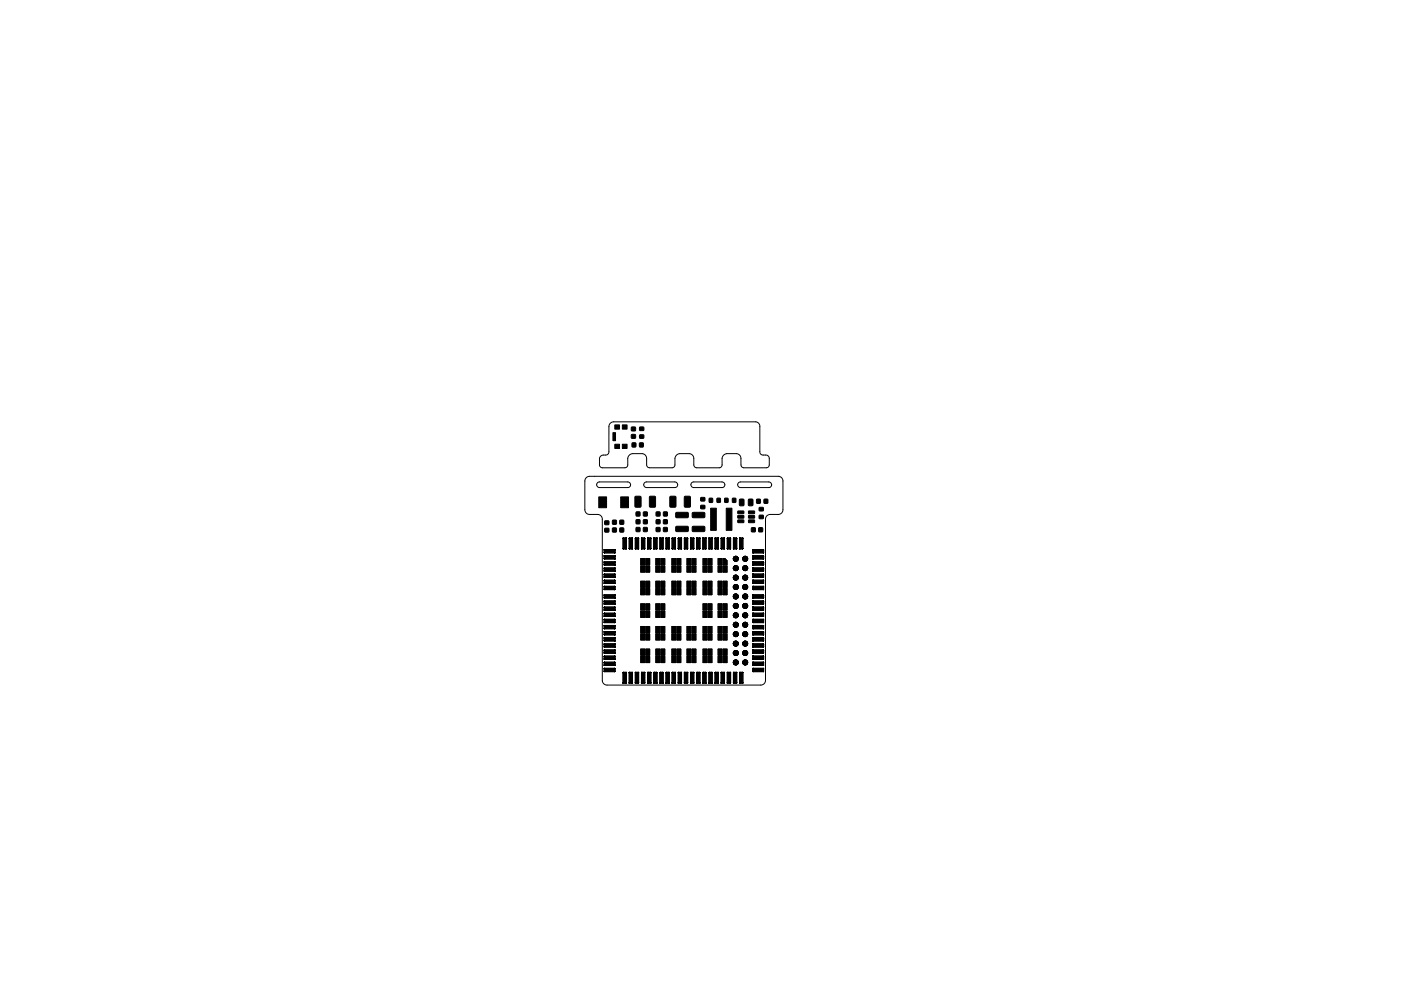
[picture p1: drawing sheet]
<svg xmlns="http://www.w3.org/2000/svg" width="297mm" height="210mm" viewBox="0 0 297 210" stroke-linecap="round" stroke-linejoin="round" font-family="sans-serif">
<g fill="none" stroke="#000" stroke-width=".21">
<path d="M129.4 89.8l.7-.3h30.2a.95 .95 0 0 1 .8 1v5.5l.4 .5h.8a.72 .72 0 0 1 .8 .7v1.6l-.2 .3-.4 .1h-5l-.4-.4v-1.6a1.02 1.02 0 0 0-.9-1h-2.1a1.14 1.14 0 0 0-1 1v1.6l-.2 .3-.4 .1h-5l-.4-.4v-1.6a1.03 1.03 0 0 0-.9-1h-2.1a1.14 1.14 0 0 0-1 1v1.6l-.2 .3-.4 .1h-5l-.4-.4v-1.6a1.02 1.02 0 0 0-.9-1h-2.1a1.14 1.14 0 0 0-1 1v1.6l-.2 .3-.4 .1h-5l-.4-.4v-1.6a.87 .87 0 0 1 .8-.7h.8l.4-.5v-5.6zM124.3 101.4l.7-.3h40a1 1 0 0 1 1 1v6.1a1.01 1.01 0 0 1-1 .9h-1.7a1 1 0 0 0-1 1v34.2a1 1 0 0 1-1 1h-32.6a1 1 0 0 1-1-1v-34.2a1 1 0 0 0-1-1h-1.7a1.01 1.01 0 0 1-1-.9v-6.1zM126.7 102.4l.4-.2h6l.4 .3 .2 .4-.2 .4-.3 .1h-6.1l-.6-.3zM128.1 116.7v.5M128.1 118v.5M128.1 119.3v.5M128.1 119.8h.1M128.1 118.5h.1M128.1 117.2h.1M128.1 118h.1M128.1 116.6h.1M128.1 119.2v.1"/>
<path d="M128.1 118.5v.1M128.1 119.2h.1M128.1 118.6h.1M128.1 119.9h.1M128.1 117.3h.1M128.1 117.9h.1M128.2 117.9h-.1M128.2 119.9h.1M128.2 117.3h.1M128.2 119.2h2.1M128.2 119.2h.1M128.2 117.9h2.1"/>
<path d="M128.2 117.9h.1M128.2 116.6h2.1M128.2 116.6h.1M128.2 118.6h.1M128.2 119.9h2.1M128.2 117.3h2.1M130.3 119.2h.1M130.3 117.9h.1M130.3 116.6h.1M130.3 118.6h.1M130.3 119.9h.1M130.3 118.6h-2.1"/>
<path d="M130.3 117.3h.1M130.4 117.9h.1M130.4 116.6h.1M130.4 119.2h.1M130.4 119.9h.1M130.4 118.6h.1M130.4 117.3h.1M130.4 118h.1M130.4 116.7h.1M130.4 119.3h.1M130.4 118.5v.1M130.4 119.3v.5"/>
<path d="M130.4 116.7v.5M130.4 118v.5M130.4 118.5h.1M132.1 114.2v2.2M132.1 116.4h.1M132.1 114.2v.1M132.1 114.2h.1M132.2 116.4h.1M132.2 114.2h.1M132.2 114.1h.1M132.7 116.4h.1M132.7 116.4h-.5"/>
<path d="M132.7 114.1h-.5M132.7 114.2h.1M132.8 116.4h-.1M132.8 116.4h.1M132.8 114.2h.1M132.8 114.2v2.2M133.4 114.2v2.2M133.4 116.4h.1M133.4 114.2v.1M133.4 114.2h.1M133.5 114.2h.1M133.5 114.1h.5"/>
<path d="M133.5 114.1v.1M133.5 114.1h.1M134 116.4h.1M134 116.4h-.5M134 114.2h.1M134.1 116.4h-.1M134.1 116.4h.1M134.1 114.2h.1M134.1 114.2v2.2M134.7 114.2v2.2M134.7 116.4h.1M134.7 114.2v.1"/>
<path d="M134.7 114.2h.1M134.8 116.4h.1M134.8 114.2h.1M134.8 114.1h.1M135.3 116.4h.1M135.3 116.4h-.5M135.3 114.1h-.5M135.3 114.2h.1M135.4 116.4h-.1M135.4 116.4h.1M135.4 114.2h.1M135.4 114.2v2.2"/>
<path d="M135.9 118.5h.8v1.3h-.8zM136 114.2v2.2M136 116.4h.1M136 114.2v.1M136 114.2h.1M136.1 114.2h.1M136.1 114.1h.5M136.1 114.1v.1M136.1 114.1h.1M136.6 116.4h.1M136.6 116.4h-.5M136.6 114.2h.1"/>
<path d="M136.7 102.4l.4-.2h6l.4 .3 .2 .4-.2 .4-.4 .1h-6l-.6-.3zM136.7 116.4h-.1M136.7 114.2h.1M136.7 116.4h.1M136.7 114.2v2.2M136.9 118.5h.8v1.3h-.8zM137.3 114.2v2.2M137.3 114.2v.1M137.3 116.4h.1M137.3 114.2h.1M137.4 114.2h.1M137.4 116.4h.1"/>
<path d="M137.4 114.1h.1M137.9 116.4h-.5M137.9 114.1h-.5M137.9 116.4h.1M137.9 114.1v.1M137.9 114.2h.1M138 116.4h.1M138 114.2h.1M138 114.2v2.2M138 116.3h.1M138.6 114.2v2.2M138.6 116.4h.1"/>
<path d="M138.6 114.2v.1M138.6 114.2h.1M138.7 114.2h.1M138.7 114.1v.1M138.7 114.1h.1M139.1 118.5h.8v1.3h-.8zM139.2 116.4h.1M139.2 116.4h-.5M139.2 114.1h-.5M139.2 114.2h.1M139.3 114.2h.1M139.3 116.4h.1"/>
<path d="M139.3 114.2v2.2M139.9 114.2v2.2M139.9 116.4h.1M139.9 114.2v.1M139.9 114.2h.1M140 114.2h-.1M140 116.4h.1M140 114.1h.1M140.1 118.5h.8v1.3h-.8zM140.5 116.4h.1M140.5 116.4h-.5M140.5 114.1h-.5"/>
<path d="M140.5 114.2h.1M140.6 116.4h-.1M140.6 114.2h.1M140.6 116.4h.1M140.6 114.2v2.2M141.2 114.2v2.2M141.2 116.4h.1M141.2 114.2v.1M141.2 114.2h.1M141.3 114.2h.1M141.3 114.1h.1M141.8 116.4h-.5"/>
<path d="M141.8 116.4h.1M141.8 114.1h-.5M141.9 114.2h.1M141.9 116.4h-.1M141.9 116.4h.1M141.9 114.2v2.2M142.5 118.5h.8v1.3h-.8zM142.5 114.2v2.2M142.5 116.4h.1M142.5 114.2v.1M142.5 114.2h.1M142.6 114.2h-.1"/>
<path d="M142.6 116.4h.1M142.6 114.1h.1M143.1 116.4h-.5M143.1 116.4h.1M143.1 114.1h-.5M143.1 114.1v.1M143.1 114.2h.1M143.2 116.4h.1M143.2 114.2h.1M143.2 114.2v2.2M143.5 118.5h.8v1.3h-.8zM143.8 114.2v2.2"/>
<path d="M143.8 116.4h.1M143.8 114.2v.1M143.8 114.2h.1M143.9 114.2h.1M143.9 114.1v.1M143.9 114.1h.1M144.4 116.4h.1M144.4 116.4h-.5M144.4 114.1h-.5M144.4 114.2h.1M144.5 114.2h.1M144.5 116.4h-.1"/>
<path d="M144.5 116.4h.1M144.5 114.2v2.2M145.1 114.2v2.2M145.1 114.2h.1M145.1 116.4h.1M145.2 114.2h-.1M145.2 116.4h.1M145.2 114.1h.1M145.7 118.5h.8v1.3h-.8zM145.7 116.4h.1M145.7 116.4h-.5M145.7 114.1h-.5"/>
<path d="M145.7 114.2h.1M145.8 116.4h-.1M145.8 116.4h.1M145.8 114.2h.1M145.8 114.2v2.2M146.4 114.2v2.2M146.4 116.4h.1M146.4 114.2v.1M146.4 114.2h.1M146.5 116.4h.5M146.5 114.2h.1M146.5 114.1v.1"/>
<path d="M146.5 114.1h.1M146.7 102.4l.4-.2h6l.4 .3 .2 .4-.2 .4-.4 .1h-6l-.6-.3zM146.7 118.5h.8v1.3h-.8zM147 116.4h.1M147 114.1h-.5M147 114.2h.1M147.1 114.2h.1M147.1 116.4h.1M147.1 116.4h-.1M147.1 114.2v2.2M147.7 114.2v2.2M147.7 114.2v.1"/>
<path d="M147.7 116.4h.1M147.7 114.2h.1M147.8 116.4h.1M147.8 114.2h-.1M147.8 114.2h.1M147.8 114.1h.1M148.3 116.4h.1M148.3 116.4h-.5M148.3 114.1h-.5M148.3 114.2h.1M148.4 116.4h-.1M148.4 116.4h.1"/>
<path d="M148.4 114.2h.1M148.4 114.2v2.2M149 114.2v2.2M149 116.4h.1M149 114.2v.1M149 114.2h.1M149.1 118.5h.8v1.3h-.8zM149.1 116.4h.5M149.1 114.2h.1M149.1 114.1h.1M149.6 116.4h.1M149.6 114.1h-.5"/>
<path d="M149.7 114.2h.1M149.7 116.4h.1M149.7 114.2v2.2M150.1 118.5h.8v1.3h-.8zM150.3 114.2v2.2M150.3 116.4h.1M150.3 114.2v.1M150.3 114.2h.1M150.4 114.2h-.1M150.4 114.1v.1M150.4 114.1h.1M150.9 116.4h.1"/>
<path d="M150.9 116.4h-.5M150.9 114.1h-.5M150.9 114.1h.1M150.9 114.1v.1M150.9 114.2h.1M151 116.4h.1M151 114.2h.1M151 114.2v2.2M151.6 114.2v2.2M151.6 116.4h.1M151.6 114.2v.1M151.6 114.2h.1"/>
<path d="M151.7 116.4h.1M151.7 114.2h.1M151.7 114.1h.1M152.2 116.4h.1M152.2 116.4h-.5M152.2 114.1h-.5M152.3 114.2h.1M152.3 118.5h.8v1.3h-.8zM152.3 116.4h-.1M152.3 116.4h.1M152.3 114.2v2.2M152.9 114.2v2.2"/>
<path d="M152.9 116.4h.1M152.9 114.2v.1M152.9 114.2h.1M153 116.4h.1M153 114.1l.5 .1M153 114.1v.1M153 114.1h.1M153.3 118.5h.4l.4 .4v.9h-.8zM153.5 116.4h.1M153.5 116.4h-.5M153.6 116.4h-.1M153.6 114.2h.1"/>
<path d="M153.6 116.4h.1M153.6 114.2v2.2M154.2 114.2v2.2M154.2 114.2v.1M154.2 116.4h.1M154.2 114.2h.1M154.3 114.2h.1M154.3 116.4h.1M154.3 114.1v.1M154.8 116.4h.1M154.8 116.4h-.5M154.8 114.1h-.5"/>
<path d="M154.8 114.2h.1M154.9 116.4h-.1M154.9 114.2h.1M154.9 116.4h.1M154.9 114.2v2.2M155.5 118.5h.5h-.5M155.5 118.5v.1M155.5 118.6h.1M155.5 118.5h.1M155.5 118.6v.1M155.5 118.4v.1M155.5 118.7h.1"/>
<path d="M155.5 118.4h.1M155.5 114.2v2.2M155.5 116.4h.1M155.5 114.2v.1M155.5 114.2h.1M155.5 118.7v.1M155.5 118.3v.1M155.5 118.8h.1M155.6 118.3h-.1M155.6 118.8v.1M155.6 118.2v.1M155.6 118.9h.1"/>
<path d="M155.6 114.1v.1M155.6 118.2h.1M155.6 114.1h.1M155.7 118.1l-.1 .1M155.7 119h.1M155.7 118.1h.1M155.8 118.1h-.1M155.8 118.1h.1M155.8 119h.1M155.8 119l.1 .1M155.9 118l-.1 .1M155.9 119.1h.1"/>
<path d="M155.9 118h.1M156 118h-.1M156 119.1h.1M156 118h.1M156.1 118h.1M156.1 119.1h-.1M156.1 119.1h.1M156.1 116.4h.1M156.1 116.4h-.5M156.1 114.1h-.5M156.1 114.1h.1M156.1 114.1v.1"/>
<path d="M156.1 118l.1 .1M156.2 118.1h.1M156.2 119l-.1 .1M156.2 114.2h.1M156.2 116.4h.1M156.2 116.4h-.1M156.2 114.2v2.2M156.2 119h.1M156.3 118.1h.1M156.3 119h.1M156.3 118.1l.1 .1M156.4 118.2h.1"/>
<path d="M156.4 118.9l-.1 .1M156.4 118.9h.1M156.4 118.2v.1M156.4 118.3h.1M156.4 118.8v.1M156.5 118.3h.1M156.5 118.8h-.1M156.5 118.3v.1M156.5 118.8h.1M156.5 118.4h.1M156.5 118.7v.1M156.5 118.7h.1"/>
<path d="M156.5 118.4v.1M156.5 118.5h.1M156.5 118.6v.1M156.5 118.6h.1M156.5 118.5v.1M156.6 102.4l.4-.2h6l.4 .3 .2 .4-.2 .4-.3 .1h-6.1l-.6-.3zM156.8 114.2v2.2M156.8 116.4h.1M156.8 114.2v.1M156.8 114.2h.1M156.9 116.4h.1M156.9 114.2h.1"/>
<path d="M156.9 114.1h.1M157.4 116.4h.1M157.4 116.4h-.5M157.4 114.1h-.5M157.4 114.2h.1M157.5 116.4h.1M157.5 116.4h-.1M157.5 118.5h.5h-.5M157.5 118.5v.1M157.5 118.5h.1M157.5 118.6h.1M157.5 114.2h.1"/>
<path d="M157.5 118.6v.1M157.5 118.4v.1M157.5 118.7h.1M157.5 118.4h.1M157.5 114.2v2.2M157.5 118.7v.1M157.5 118.3v.1M157.5 118.3h.1M157.5 118.8h.1M157.6 118.3h-.1M157.6 118.8h.1M157.6 118.3h.1"/>
<path d="M157.6 118.8v.1M157.6 118.2v.1M157.6 118.9h.1M157.6 118.2h.1M157.6 118.9l.1 .1M157.7 118.1l-.1 .1M157.7 119h.1M157.7 118.1h.1M157.8 119h.1M157.8 118.1h.1M157.8 119l.1 .1M157.9 118l-.1 .1"/>
<path d="M157.9 119.1h.1M157.9 118h.1M158 118h-.1M158 119.1h.1M158 118h.1M158.1 118h.1M158.1 119.1h-.1M158.1 119.1h.1M158.1 118l.1 .1M158.2 118.1h.1M158.2 119l-.1 .1M158.2 119h.1"/>
<path d="M158.3 118.1h.1M158.3 119h-.1M158.3 119h.1M158.3 118.2h.1M158.3 118.9v.1M158.4 118.2h.1M158.4 118.9h-.1M158.4 118.9h.1M158.4 118.2v.1M158.4 118.3h.1M158.4 118.8v.1M158.5 118.8h-.1"/>
<path d="M158.5 118.3v.1M158.5 118.8h.1M158.5 118.4h.1M158.5 118.7v.1M158.5 118.7h.1M158.5 118.4v.1M158.5 118.6v.1M158.5 118.5h.1M158.5 118.6h.1M158.5 118.5v.1M159.6 116.7v.5M159.6 118v.5"/>
<path d="M159.6 119.3v.5M159.6 118.5h.1M159.6 117.2h.1M159.6 119.8h.1M159.6 118h.1M159.6 119.8v.1M159.6 116.6h.1M159.6 118.5v.1M159.6 119.2h.1M159.6 117.2v.1M159.6 119.9h.1M159.6 117.9h.1"/>
<path d="M159.6 118.6h.1M159.6 117.3h.1M159.7 119.2h-.1M159.7 117.9h-.1M159.7 118.6h.1M159.7 119.9h.1M159.7 117.3h.1M159.7 117.9h2.1M159.7 117.9h.1M159.7 116.6h.1M159.7 119.9h2.1M159.7 117.3h2.1"/>
<path d="M159.7 118.6h2.1M161.8 116.6h.1M161.8 117.9h.1M161.8 119.2h.1M161.8 119.2h-2.1M161.8 116.6h-2.1M161.8 118.6h.1M161.8 119.9h.1M161.8 117.3h.1M161.9 119.2h.1M161.9 118.6h-.1M161.9 119.9h-.1"/>
<path d="M161.9 118.6h.1M161.9 117.3h.1M161.9 117.3h-.1M161.9 116.6h.1M161.9 116.6v.1M161.9 119.9h.1M161.9 118h.1M161.9 117.2v.1M161.9 116.7h.1M161.9 119.8v.1M161.9 118.5v.1M161.9 119.3h.1"/>
<path d="M161.9 116.7v.5M161.9 118v.5M161.9 119.3v.5M161.9 118.5h.1M128.1 120.6v.5M128.1 121.9v.5M128.1 123.2v.5M128.1 124.5v.5M128.1 126.3v.5M128.1 127.6v.5M128.1 128.9v.5M128.1 130.2v.5"/>
<path d="M128.1 132.8v.5M128.1 135.4v.5M128.1 136.7v.5M128.1 138v.5M128.1 139.3v.5M128.1 135.9h.1M128.1 125h.1M128.1 129.4h.1M128.1 132h.1M128.1 128.1h.1M128.1 139.8h.1M128.1 138.5h.1"/>
<path d="M128.1 134.6h.1M128.1 123.7h.1M128.1 121.1h.1M128.1 130.7h.1M128.1 122.4h.1M128.1 137.2h.1M128.1 126.8h.1M128.1 131.5v.5M128.1 136.7h.1M128.1 139.3h.1M128.1 134.1v.5M128.1 130.2h.1"/>
<path d="M128.1 128.9h.1M128.1 127.6h.1M128.1 126.3h.1M128.1 123.2h.1M128.1 120.6h.1M128.1 124.5h.1M128.1 132.8h.1M128.1 133.3h.1M128.1 135.4h.1M128.1 138h.1M128.1 132.7v.1M128.1 135.3v.1"/>
<path d="M128.1 137.2v.1M128.1 128.1v.1M128.1 139.8v.1M128.1 123.1v.1M128.1 137.9v.1M128.1 121.8v.1M128.1 131.4h.1M128.1 125.1h.1M128.1 132.1h.1M128.1 139.9h.1M128.1 124.4h.1M128.1 134.7h.1"/>
<path d="M128.1 134h.1M128.1 121.8h.1M128.1 129.5h.1M128.1 133.4h.1M128.1 122.5h.1M128.1 137.3h.1M128.1 126.9h.1M128.1 132.7h.1M128.1 127.5h.1M128.1 139.2h.1M128.1 128.8h.1M128.1 136.6h.1"/>
<path d="M128.1 126.2h.1M128.1 136h.1M128.1 128.2h.1M128.1 138.6h.1M128.1 123.8h.1M128.1 121.2h.1M128.1 130.8h.1M128.1 135.3h.1M128.1 137.9h.1M128.1 120.5h.1M128.1 130.1h.1M128.2 125.1h.1"/>
<path d="M128.2 132.1h.1M128.2 138.6h.1M128.2 134.7h.1M128.2 133.4h.1M128.2 120.5h-.1M128.2 120.5h.1M128.2 127.5h.1M128.2 123.1h.1M128.2 136h.1M128.2 123.8h.1M128.2 130.8h.1M128.2 126.2h-.1"/>
<path d="M128.2 127.5h-.1M128.2 137.9h-.1M128.2 123.1h-.1M128.2 132.7h-.1M128.2 121.8h-.1M128.2 136.6h-.1M128.2 130.1h.1M128.2 136.6h.1M128.2 137.9h.1M128.2 128.2h.1M128.2 129.5h.1M128.2 139.9h.1"/>
<path d="M128.2 121.2h.1M128.2 137.3h.1M128.2 126.9h.1M128.2 139.2h2.1M128.2 126.2h2.1M128.2 135.3h2.1M128.2 135.3h.1M128.2 134h2.1M128.2 123.1h2.1M128.2 132.7h2.1M128.2 124.4h2.1M128.2 124.4h.1"/>
<path d="M128.2 128.8h2.1M128.2 128.8h.1M128.2 127.5h2.1M128.2 130.1h2.1M128.2 137.9h2.1M128.2 131.4h2.1M128.2 131.4h.1M128.2 121.8h2.1M128.2 120.5h2.1M128.2 139.2h.1M128.2 134h.1M128.2 136.6h2.1"/>
<path d="M128.2 132.7h.1M128.2 121.8h.1M128.2 126.2h.1M128.2 122.5h.1M128.2 139.9h2.1M128.2 136h2.1M128.2 134.7h2.1M128.2 133.4h2.1M128.2 125.1h2.1M128.2 129.5h2.1M128.2 128.2h2.1M128.2 130.8h2.1"/>
<path d="M128.2 138.6h2.1M128.2 132.1h2.1M128.2 122.5h2.1M128.2 121.2h2.1M128.2 126.9h2.1M128.2 123.8h2.1M128.2 137.3h2.1M130.3 135.3h.1M130.3 124.4h.1M130.3 128.8h.1M130.3 131.4h.1M130.3 127.5h.1"/>
<path d="M130.3 139.2h.1M130.3 137.9h.1M130.3 134h.1M130.3 123.1h.1M130.3 120.5h.1M130.3 132.7h.1M130.3 130.1h.1M130.3 121.8h.1M130.3 136.6h.1M130.3 126.2h.1M130.3 136h.1M130.3 129.5h.1"/>
<path d="M130.3 132.1h.1M130.3 121.2h.1M130.3 125.1h.1M130.3 133.4h.1M130.3 134.7h.1M130.3 128.2h.1M130.3 139.9h.1M130.3 138.6h.1M130.3 123.8h.1M130.3 130.8h.1M130.3 122.5h.1M130.3 126.9h.1"/>
<path d="M130.4 137.3h-.1M130.4 135.3h.1M130.4 136.6h.1M130.4 131.4h.1M130.4 128.2h-.1M130.4 130.8h-.1M130.4 127.5h.1M130.4 139.2h.1M130.4 137.9h.1M130.4 120.5h.1M130.4 133.4h.1M130.4 126.2h.1"/>
<path d="M130.4 136h.1M130.4 130.8h.1M130.4 124.4h.1M130.4 128.8h.1M130.4 123.1h.1M130.4 132.7h.1M130.4 130.1h.1M130.4 121.8h.1M130.4 138.6h.1M130.4 134.7h.1M130.4 121.2h.1M130.4 137.3h.1"/>
<path d="M130.4 126.9h.1M130.4 125.1h.1M130.4 132.1h.1M130.4 128.2h.1M130.4 139.9h.1M130.4 122.5h.1M130.4 129.5h.1M130.4 123.8h.1M130.4 135.3v.1M130.4 127.5v.1M130.4 137.9v.1M130.4 132.7v.1"/>
<path d="M130.4 128.8v.1M130.4 123.1v.1M130.4 130.1v.1M130.4 127.6h.1M130.4 120.6h.1M130.4 126.3h.1M130.4 124.5h.1M130.4 123.2h.1M130.4 131.5h.1M130.4 139.8v.1M130.4 139.3h.1M130.4 134.6v.1"/>
<path d="M130.4 121.9h.1M130.4 136.7h.1M130.4 137.2h.1M130.4 126.8h.1M130.4 139.8h.1M130.4 133.3h.1M130.4 128.9h.1M130.4 134.1h.1M130.4 121.1h.1M130.4 135.4h.1M130.4 132.8h.1M130.4 125v.1"/>
<path d="M130.4 129.4v.1M130.4 132v.1M130.4 128.1h.1M130.4 123.7v.1M130.4 130.7v.1M130.4 130.7h.1M130.4 138h.1M130.4 120.6v.5M130.4 121.9v.5M130.4 123.2v.5M130.4 124.5v.5M130.4 126.3v.5"/>
<path d="M130.4 127.6v.5M130.4 128.9v.5M130.4 130.2v.5M130.4 131.5v.5M130.4 132.8v.5M130.4 134.1v.5M130.4 135.4v.5M130.4 136.7v.5M130.4 138v.5M130.4 139.3v.5M130.4 135.9h.1M130.4 130.2h.1"/>
<path d="M130.4 123.7h.1M135.9 123.3h.8v1.3h-.8zM135.9 124.9h.8v1.3h-.8zM135.9 120.1h.8v1.3h-.8zM135.9 128.1h.8v1.3h-.8zM135.9 129.7h.8v1.3h-.8zM135.9 132.9h.8v1.3h-.8zM135.9 134.5h.8v1.3h-.8zM135.9 137.7h.8v1.3h-.8zM135.9 139.3h.8v1.3h-.8zM136.9 123.3h.8v1.3h-.8zM136.9 124.9h.8v1.3h-.8z"/>
<path d="M136.9 120.1h.8v1.3h-.8zM136.9 128.1h.8v1.3h-.8zM136.9 134.5h.8v1.3h-.8zM136.9 129.7h.8v1.3h-.8zM136.9 132.9h.8v1.3h-.8zM136.9 137.7h.8v1.3h-.8zM136.9 139.3h.8v1.3h-.8zM139.1 123.3h.8v1.3h-.8zM139.1 124.9h.8v1.3h-.8zM139.1 120.1h.8v1.3h-.8zM139.1 128.1h.8v1.3h-.8zM139.1 129.7h.8v1.3h-.8z"/>
<path d="M139.1 132.9h.8v1.3h-.8zM139.1 134.5h.8v1.3h-.8zM139.1 137.7h.8v1.3h-.8zM139.1 139.3h.8v1.3h-.8zM140.1 123.3h.8v1.3h-.8zM140.1 124.9h.8v1.3h-.8zM140.1 120.1h.8v1.3h-.8zM140.1 128.1h.8v1.3h-.8zM140.1 134.5h.8v1.3h-.8zM140.1 129.7h.8v1.3h-.8zM140.1 137.7h.8v1.3h-.8zM140.1 139.3h.8v1.3h-.8z"/>
<path d="M140.1 132.9h.8v1.3h-.8zM142.5 123.3h.8v1.3h-.8zM142.5 120.1h.8v1.3h-.8zM142.5 124.9h.8v1.3h-.8zM142.5 132.9h.8v1.3h-.8zM142.5 134.5h.8v1.3h-.8zM142.5 137.7h.8v1.3h-.8zM142.5 139.3h.8v1.3h-.8zM143.5 123.3h.8v1.3h-.8zM143.5 124.9h.8v1.3h-.8zM143.5 120.1h.8v1.3h-.8zM143.5 134.5h.8v1.3h-.8z"/>
<path d="M143.5 137.7h.8v1.3h-.8zM143.5 132.9h.8v1.3h-.8zM143.5 139.3h.8v1.3h-.8zM145.7 123.3h.8v1.3h-.8zM145.7 124.9h.8v1.3h-.8zM145.7 120.1h.8v1.3h-.8zM145.7 134.5h.8v1.3h-.8zM145.7 137.7h.8v1.3h-.8zM145.7 132.9h.8v1.3h-.8zM145.7 139.3h.8v1.3h-.8zM146.7 123.3h.8v1.3h-.8zM146.7 124.9h.8v1.3h-.8z"/>
<path d="M146.7 120.1h.8v1.3h-.8zM146.7 134.5h.8v1.3h-.8zM146.7 137.7h.8v1.3h-.8zM146.7 132.9h.8v1.3h-.8zM146.7 139.3h.8v1.3h-.8zM149.1 123.3h.8v1.3h-.8zM149.1 124.9h.8v1.3h-.8zM149.1 120.1h.8v1.3h-.8zM149.1 128.1h.8v1.3h-.8zM149.1 134.5h.8v1.3h-.8zM149.1 129.7h.8v1.3h-.8zM149.1 137.7h.8v1.3h-.8z"/>
<path d="M149.1 139.3h.8v1.3h-.8zM149.1 132.9h.8v1.3h-.8zM150.1 123.3h.8v1.3h-.8zM150.1 124.9h.8v1.3h-.8zM150.1 120.1h.8v1.3h-.8zM150.1 128.1h.8v1.3h-.8zM150.1 129.7h.8v1.3h-.8zM150.1 132.9h.8v1.3h-.8zM150.1 134.5h.8v1.3h-.8zM150.1 137.7h.8v1.3h-.8zM150.1 139.3h.8v1.3h-.8zM152.3 123.3h.8v1.3h-.8z"/>
<path d="M152.3 124.9h.8v1.3h-.8zM152.3 120.1h.8v1.3h-.8zM152.3 128.1h.8v1.3h-.8zM152.3 134.5h.8v1.3h-.8zM152.3 129.7h.8v1.3h-.8zM152.3 137.7h.8v1.3h-.8zM152.3 132.9h.8v1.3h-.8zM152.3 139.3h.8v1.3h-.8zM153.3 123.3h.8v1.3h-.8zM153.3 124.9h.8v1.3h-.8zM153.3 120.1h.8v1.3h-.8zM153.3 128.1h.8v1.3h-.8z"/>
<path d="M153.3 134.5h.8v1.3h-.8zM153.3 129.7h.8v1.3h-.8zM153.3 137.7h.8v1.3h-.8zM153.3 139.3h.8v1.3h-.8zM153.3 132.9h.8v1.3h-.8zM155.5 130.5h.5M155.5 126.5h.5M155.5 138.5h.5M155.5 122.5h.5M155.5 122.5v.1M155.5 136.5h.5M155.5 132.5h.5"/>
<path d="M155.5 134.5h.5M155.5 128.5h.5M155.5 132.5v.1M155.5 136.5v.1M155.5 124.5h.5M155.5 124.5v.1M155.5 126.5v.1M155.5 120.5h.5M155.5 134.5v.1M155.5 130.5v.1M155.5 138.5v.1M155.5 128.5v.1"/>
<path d="M155.5 120.5v.1M155.5 122.5h.1M155.5 122.6h.1M155.5 132.5h.1M155.5 132.6h.1M155.5 136.5h.1M155.5 136.6h.1M155.5 124.5h.1M155.5 124.6h.1M155.5 134.5h.1M155.5 120.6h.1M155.5 134.6h.1"/>
<path d="M155.5 130.5h.1M155.5 130.6h.1M155.5 126.5h.1M155.5 138.5h.1M155.5 138.6h.1M155.5 128.5h.1M155.5 128.6h.1M155.5 120.5h.1M155.5 120.6v.1M155.5 122.6v.1M155.5 136.6v.1M155.5 134.6v.1"/>
<path d="M155.5 126.6h.1M155.5 128.6v.1M155.5 132.6v.1M155.5 124.6v.1M155.5 130.6v.1M155.5 126.6v.1M155.5 138.6v.1M155.5 132.7h.1M155.5 136.4v.1M155.5 124.7h.1M155.5 134.4v.1M155.5 130.7h.1"/>
<path d="M155.5 126.4v.1M155.5 126.7h.1M155.5 138.7h.1M155.5 128.4v.1M155.5 120.4v.1M155.5 122.4v.1M155.5 122.7h.1M155.5 132.4v.1M155.5 136.4h.1M155.5 136.7h.1M155.5 124.4v.1M155.5 134.4h.1"/>
<path d="M155.5 134.7h.1M155.5 130.4v.1M155.5 126.4h.1M155.5 138.4v.1M155.5 128.4h.1M155.5 128.7h.1M155.5 120.4h.1M155.5 120.7h.1M155.5 122.4h.1M155.5 132.4h.1M155.5 124.4h.1M155.5 130.4h.1"/>
<path d="M155.5 138.4h.1M155.5 132.7v.1M155.5 136.7v.1M155.5 124.7v.1M155.5 134.7v.1M155.5 130.7v.1M155.5 126.7v.1M155.5 138.7v.1M155.5 128.7v.1M155.5 120.7v.1M155.5 132.3v.1M155.5 136.3v.1"/>
<path d="M155.5 124.3v.1M155.5 134.3v.1M155.5 130.3v.1M155.5 126.3v.1M155.5 138.3v.1M155.5 128.3v.1M155.5 120.3v.1M155.5 122.8h.1M155.5 132.8h.1M155.5 136.8h.1M155.5 124.8h.1M155.5 134.8h.1"/>
<path d="M155.5 130.8h.1M155.5 126.8h.1M155.5 138.8h.1M155.5 128.8h.1M155.5 120.8h.1M155.5 122.3h.1M155.5 136.3h.1M155.5 134.3h.1M155.5 126.3h.1M155.5 128.3h.1M155.5 120.3h.1M155.6 130.3h-.1"/>
<path d="M155.6 122.3h-.1M155.6 122.8h.1M155.6 138.3h-.1M155.6 136.3h-.1M155.6 136.8h.1M155.6 124.8h.1M155.6 134.3h-.1M155.6 130.8h.1M155.6 138.8h.1M155.6 128.3h-.1M155.6 120.3h-.1M155.6 122.3h.1"/>
<path d="M155.6 132.3h-.1M155.6 136.3h.1M155.6 124.3h-.1M155.6 134.3h.1M155.6 130.3h.1M155.6 126.3h-.1M155.6 138.3h.1M155.6 128.3h.1M155.6 120.3h.1M155.6 122.8v.1M155.6 132.8v.1M155.6 136.8v.1"/>
<path d="M155.6 124.8v.1M155.6 134.8v.1M155.6 130.8v.1M155.6 126.8v.1M155.6 138.8v.1M155.6 128.8v.1M155.6 120.8v.1M155.6 132.2v.1M155.6 124.2v.1M155.6 126.2v.1M155.6 132.9h.1M155.6 120.9h.1"/>
<path d="M155.6 134.9h.1M155.6 126.9h.1M155.6 128.9h.1M155.6 132.2h.1M155.6 136.2v.1M155.6 134.2h.1M155.6 126.2h.1M155.6 128.2v.1M155.6 120.2h.1M155.6 124.9h.1M155.6 130.9h.1M155.6 138.9h.1"/>
<path d="M155.6 122.2v.1M155.6 122.9h.1M155.6 136.2h.1M155.6 136.9h.1M155.6 124.2h.1M155.6 130.2v.1M155.6 130.9l.1 .1M155.6 138.2v.1M155.6 138.9l.1 .1M155.6 128.2h.1M155.6 122.2h.1M155.6 130.2h.1"/>
<path d="M155.6 138.2h.1M155.6 122.9l.1 .1M155.6 136.9l.1 .1M155.7 132.2h-.1M155.7 136.2h-.1M155.7 124.2h-.1M155.7 134.2h-.1M155.7 126.2h-.1M155.7 128.2h-.1M155.7 120.2h-.1M155.7 132.9v.1M155.7 124.9v.1"/>
<path d="M155.7 122.1l-.1 .1M155.7 132.1v.1M155.7 136.1v.1M155.7 124.1v.1M155.7 134.1v.1M155.7 130.1l-.1 .1M155.7 126.1v.1M155.7 138.1l-.1 .1M155.7 128.1v.1M155.7 120.1v.1M155.7 123h.1M155.7 133h.1"/>
<path d="M155.7 137h.1M155.7 125h.1M155.7 135h.1M155.7 131h.1M155.7 127h.1M155.7 139h.1M155.7 129h.1M155.7 121h.1M155.7 122.1h.1M155.7 130.1h.1M155.7 138.1h.1M155.7 132.1h.1"/>
<path d="M155.7 136.1h.1M155.7 134.1h.1M155.7 126.1h.1M155.7 128.1h.1M155.7 120.1h.1M155.8 122.1h-.1M155.8 132.1h-.1M155.8 136.1h-.1M155.8 124.1h-.1M155.8 130.1h-.1M155.8 126.1h-.1M155.8 138.1h-.1"/>
<path d="M155.8 128.1h-.1M155.8 123h.1M155.8 137h.1M155.8 135h.1M155.8 131h.1M155.8 127h.1M155.8 139h.1M155.8 129h.1M155.8 121h.1M155.8 122.1h.1M155.8 132.1h.1M155.8 136.1h.1"/>
<path d="M155.8 124.1h.1M155.8 130.1h.1M155.8 126.1h.1M155.8 138.1h.1M155.8 128.1h.1M155.8 121l.1 .1M155.8 129l.1 .1M155.8 134.1h-.1M155.8 120.1h-.1M155.8 133h.1M155.8 125h.1M155.8 134.1h.1"/>
<path d="M155.8 120.1h.1M155.8 123l.1 .1M155.8 133l.1 .1M155.8 137l.1 .1M155.8 125l.1 .1M155.8 135l.1 .1M155.8 131l.1 .1M155.8 127l.1 .1M155.8 139l.1 .1M155.9 132l-.1 .1M155.9 136l-.1 .1M155.9 124l-.1 .1"/>
<path d="M155.9 134l-.1 .1M155.9 130l-.1 .1M155.9 126l-.1 .1M155.9 138l-.1 .1M155.9 128l-.1 .1M155.9 120l-.1 .1M155.9 133.1h.1M155.9 137.1h.1M155.9 125.1h.1M155.9 135.1h.1M155.9 127.1h.1M155.9 139.1h.1"/>
<path d="M155.9 129.1h.1M155.9 121.1h.1M155.9 132h.1M155.9 136h.1M155.9 124h.1M155.9 134h.1M155.9 130h.1M155.9 126h.1M155.9 138h.1M155.9 128h.1M155.9 120h.1M155.9 122l-.1 .1"/>
<path d="M155.9 123.1h.1M155.9 131.1h.1M155.9 138h.2M155.9 122h.1M156 120.5h.1M156 122.5h.1M156 124.5h.1M156 126.5h.1M156 128.5h.1M156 130.5h.1M156 132.5h.1M156 134.5h.1"/>
<path d="M156 136.5h.1M156 138.5h.1M156 130h-.1M156 120h-.1M156 136h-.1M156 126h-.1M156 122h-.1M156 122h.1M156 132h-.1M156 134h-.1M156 128h-.1M156 132h.1"/>
<path d="M156 136h.1M156 124h-.1M156 124h.1M156 134h.1M156 130h.1M156 126h.1M156 128h.1M156 120h.1M156.1 122h.1M156.1 123.1h-.1M156.1 132h.1M156.1 133.1h-.1"/>
<path d="M156.1 136h.1M156.1 137.1h-.1M156.1 124h.1M156.1 134h.1M156.1 135.1h-.1M156.1 130h.1M156.1 131.1h-.1M156.1 126h.1M156.1 127.1h-.1M156.1 139.1h-.1M156.1 128h.1M156.1 129.1h-.1"/>
<path d="M156.1 120h.1M156.1 121.1h-.1M156.1 123.1h.1M156.1 125.1h-.2M156.1 133.1h.1M156.1 137.1h.1M156.1 135.1h.1M156.1 131.1h.1M156.1 127.1h.1M156.1 138h.1M156.1 129.1h.1M156.1 121.1h.1"/>
<path d="M156.1 125.1h.1M156.1 130l.1 .1M156.1 138l.1 .1M156.1 122l.1 .1M156.1 132l.1 .1M156.1 136l.1 .1M156.1 124l.1 .1M156.1 134l.1 .1M156.1 126l.1 .1M156.1 139.1h.1M156.1 128l.1 .1M156.1 120l.1 .1"/>
<path d="M156.2 122.1h.1M156.2 123l-.1 .1M156.2 132.1h.1M156.2 133l-.1 .1M156.2 136.1h.1M156.2 124.1h.1M156.2 125l-.1 .1M156.2 134.1h.1M156.2 135l-.1 .1M156.2 131l-.1 .1M156.2 126.1h.1M156.2 127l-.1 .1"/>
<path d="M156.2 139l-.1 .1M156.2 128.1h.1M156.2 129l-.1 .1M156.2 120.1h.1M156.2 121l-.1 .1M156.2 123h.1M156.2 133h.1M156.2 137l-.1 .1M156.2 125h.1M156.2 131h.1M156.2 139h.1M156.2 129h.1"/>
<path d="M156.2 137h.1M156.2 135h.1M156.2 130.1h.1M156.2 127h.1M156.2 138.1h.1M156.2 121h.1M156.3 122.1h.1M156.3 123h-.1M156.3 136.1h.1M156.3 137h-.1M156.3 124.1h.1M156.3 130.1h.1"/>
<path d="M156.3 131h-.1M156.3 138.1h.1M156.3 139h-.1M156.3 128.1h.1M156.3 129h-.1M156.3 121h-.1M156.3 132.1h.1M156.3 133h.1M156.3 136.1v.1M156.3 125h.1M156.3 134.1v.1M156.3 135h.1"/>
<path d="M156.3 131h.1M156.3 126.1h.1M156.3 127h.1M156.3 139h.1M156.3 128.1v.1M156.3 120.1v.1M156.3 123h.1M156.3 137h.1M156.3 129h.1M156.3 121h.1M156.3 122.1v.1M156.3 132.1l.1 .1"/>
<path d="M156.3 124.1l.1 .1M156.3 130.1v.1M156.3 126.1l.1 .1M156.3 138.1v.1M156.3 122.2h.1M156.3 122.9v.1M156.3 132.9v.1M156.3 136.2h.1M156.3 136.9v.1M156.3 124.9v.1M156.3 134.2h.1M156.3 130.2h.1"/>
<path d="M156.3 130.9v.1M156.3 138.2h.1M156.3 138.9v.1M156.3 128.2h.1M156.3 120.2h.1M156.4 132.2h.1M156.4 132.9h-.1M156.4 136.2h.1M156.4 124.2h.1M156.4 124.9h-.1M156.4 134.2h.1M156.4 134.9l-.1 .1"/>
<path d="M156.4 130.9h-.1M156.4 126.2h.1M156.4 126.9l-.1 .1M156.4 138.9h-.1M156.4 128.2h.1M156.4 128.9l-.1 .1M156.4 120.2h.1M156.4 120.9l-.1 .1M156.4 122.2h.1M156.4 122.9h.1M156.4 136.9h.1M156.4 134.9h.1"/>
<path d="M156.4 130.2h.1M156.4 126.9h.1M156.4 138.2h.1M156.4 128.9h.1M156.4 120.9h.1M156.4 124.9h.1M156.4 130.9h.1M156.4 138.9h.1M156.4 122.2l.1 .1M156.4 132.9h.1M156.4 136.2l.1 .1M156.4 134.2v.1"/>
<path d="M156.4 130.2l.1 .1M156.4 126.2v.1M156.4 138.2l.1 .1M156.4 128.2l.1 .1M156.4 120.2v.1M156.4 132.3h.1M156.4 132.8v.1M156.4 124.3h.1M156.4 134.3h.1M156.4 134.8v.1M156.4 126.3h.1M156.4 126.8v.1"/>
<path d="M156.4 128.8v.1M156.4 120.3h.1M156.4 120.8v.1M156.5 132.3h.1M156.5 136.8l-.1 .1M156.5 124.3h.1M156.5 134.8h-.1M156.5 126.3h.1M156.5 126.8h-.1M156.5 138.3h.1M156.5 128.8h-.1M156.5 120.8h-.1"/>
<path d="M156.5 128.3h.1M156.5 136.3h.1M156.5 122.3h.1M156.5 122.8l-.1 .1M156.5 134.3h.1M156.5 120.3h.1M156.5 130.3h.1M156.5 132.8h-.1M156.5 136.8h.1M156.5 124.8l-.1 .1M156.5 134.8h.1M156.5 130.8l-.1 .1"/>
<path d="M156.5 126.8h.1M156.5 138.8l-.1 .1M156.5 128.8h.1M156.5 120.8h.1M156.5 122.3v.1M156.5 132.3v.1M156.5 132.8h.1M156.5 136.3v.1M156.5 124.3v.1M156.5 124.8h.1M156.5 134.3v.1M156.5 130.8h.1"/>
<path d="M156.5 126.3v.1M156.5 138.3v.1M156.5 138.8h.1M156.5 128.3v.1M156.5 120.3v.1M156.5 122.4h.1M156.5 122.7v.1M156.5 132.4h.1M156.5 132.7v.1M156.5 136.4h.1M156.5 136.7v.1M156.5 124.4h.1"/>
<path d="M156.5 124.7v.1M156.5 134.4h.1M156.5 134.7v.1M156.5 130.4h.1M156.5 130.7v.1M156.5 138.4h.1M156.5 138.7v.1M156.5 128.4h.1M156.5 128.7v.1M156.5 120.4h.1M156.5 120.7v.1M156.5 132.7h.1"/>
<path d="M156.5 124.7h.1M156.5 130.7h.1M156.5 126.4h.1M156.5 126.7h.1M156.5 138.7h.1M156.5 122.4v.1M156.5 122.7h.1M156.5 132.4v.1M156.5 136.4v.1M156.5 136.7h.1M156.5 124.4v.1M156.5 134.4v.1"/>
<path d="M156.5 134.7h.1M156.5 130.4v.1M156.5 126.4v.1M156.5 138.4v.1M156.5 128.4v.1M156.5 128.7h.1M156.5 120.4v.1M156.5 120.7h.1M156.5 120.5h.1M156.5 122.5h.1M156.5 122.6v.1M156.5 132.5h.1"/>
<path d="M156.5 132.6v.1M156.5 136.5h.1M156.5 136.6v.1M156.5 124.5h.1M156.5 124.6v.1M156.5 134.5h.1M156.5 134.6v.1M156.5 130.5h.1M156.5 130.6v.1M156.5 126.5h.1M156.5 126.6v.1M156.5 138.5h.1"/>
<path d="M156.5 138.6v.1M156.5 128.5h.1M156.5 128.6v.1M156.5 120.6v.1M156.5 122.6h.1M156.5 132.6h.1M156.5 136.6h.1M156.5 124.6h.1M156.5 134.6h.1M156.5 130.6h.1M156.5 126.6h.1M156.5 138.6h.1"/>
<path d="M156.5 128.6h.1M156.5 120.6h.1M156.5 122.5v.1M156.5 132.5v.1M156.5 136.5v.1M156.5 124.5v.1M156.5 134.5v.1M156.5 130.5v.1M156.5 126.5v.1M156.5 138.5v.1M156.5 128.5v.1M156.5 120.5v.1"/>
<path d="M157.5 130.5h.5M157.5 130.5v.1M157.5 126.5h.5M157.5 126.5v.1M157.5 138.5h.5M157.5 138.5v.1M157.5 122.5h.5M157.5 136.5h.5M157.5 136.5v.1M157.5 122.5v.1M157.5 132.5h.5M157.5 132.5v.1"/>
<path d="M157.5 134.5h.5M157.5 134.5v.1M157.5 128.5h.5M157.5 128.5v.1M157.5 124.5h.5M157.5 124.5v.1M157.5 120.5h.5M157.5 120.5v.1M157.5 130.5h.1M157.5 130.6h.1M157.5 126.5h.1M157.5 138.5h.1"/>
<path d="M157.5 124.6h.1M157.5 138.6h.1M157.5 136.5h.1M157.5 122.6h.1M157.5 136.6h.1M157.5 122.5h.1M157.5 132.5h.1M157.5 132.6h.1M157.5 134.5h.1M157.5 120.6h.1M157.5 134.6h.1M157.5 128.5h.1"/>
<path d="M157.5 128.6h.1M157.5 124.5h.1M157.5 120.5h.1M157.5 126.6h.1M157.5 130.6v.1M157.5 126.6v.1M157.5 138.6v.1M157.5 136.6v.1M157.5 122.6v.1M157.5 132.6v.1M157.5 134.6v.1M157.5 128.6v.1"/>
<path d="M157.5 124.6v.1M157.5 120.6v.1M157.5 130.4v.1M157.5 130.7h.1M157.5 126.4v.1M157.5 126.7h.1M157.5 138.4v.1M157.5 138.7h.1M157.5 136.4v.1M157.5 136.7h.1M157.5 122.4v.1M157.5 122.7h.1"/>
<path d="M157.5 132.4v.1M157.5 132.7h.1M157.5 134.4v.1M157.5 134.7h.1M157.5 128.4v.1M157.5 128.7h.1M157.5 124.4v.1M157.5 124.7h.1M157.5 120.4v.1M157.5 120.7h.1M157.5 126.4h.1M157.5 136.4h.1"/>
<path d="M157.5 134.4h.1M157.5 128.4h.1M157.5 120.4h.1M157.5 130.4h.1M157.5 130.7v.1M157.5 126.7v.1M157.5 138.4h.1M157.5 138.7v.1M157.5 136.7v.1M157.5 122.4h.1M157.5 132.4h.1M157.5 132.7v.1"/>
<path d="M157.5 134.7v.1M157.5 128.7v.1M157.5 124.4h.1M157.5 124.7v.1M157.5 120.7v.1M157.5 130.3v.1M157.5 126.3v.1M157.5 138.3v.1M157.5 136.3v.1M157.5 122.3v.1M157.5 132.3v.1M157.5 134.3v.1"/>
<path d="M157.5 128.3v.1M157.5 124.3v.1M157.5 120.3v.1M157.5 130.8h.1M157.5 126.8h.1M157.5 138.8h.1M157.5 136.8h.1M157.5 122.8h.1M157.5 132.8h.1M157.5 134.8h.1M157.5 128.8h.1M157.5 120.8h.1"/>
<path d="M157.5 124.8h.1M157.5 130.3h.1M157.5 130.8l.1 .1M157.5 126.3h.1M157.5 138.3h.1M157.5 138.8l.1 .1M157.5 136.3h.1M157.5 122.8l.1 .1M157.5 132.3h.1M157.5 134.3h.1M157.5 128.3h.1M157.5 120.3h.1"/>
<path d="M157.5 124.3h.1M157.5 124.8l.1 .1M157.6 130.3h-.1M157.6 126.8h.1M157.6 138.3h-.1M157.6 136.8v.1M157.6 132.3h-.1M157.6 134.8h.1M157.6 128.8h.1M157.6 124.3h-.1M157.6 120.8h.1M157.6 126.3h.1"/>
<path d="M157.6 132.3h.1M157.6 134.3h-.1M157.6 124.3h.1M157.6 120.3h-.1M157.6 126.8v.1M157.6 132.8v.1M157.6 134.8v.1M157.6 130.2v.1M157.6 126.2v.1M157.6 138.2v.1M157.6 136.2l-.1 .1M157.6 122.2l-.1 .1"/>
<path d="M157.6 132.2v.1M157.6 134.2v.1M157.6 128.2l-.1 .1M157.6 124.2v.1M157.6 120.2v.1M157.6 130.9h.1M157.6 126.9h.1M157.6 138.9h.1M157.6 136.9h.1M157.6 122.9h.1M157.6 132.9h.1M157.6 134.9h.1"/>
<path d="M157.6 128.9h.1M157.6 124.9h.1M157.6 120.9h.1M157.6 130.2h.1M157.6 138.2h.1M157.6 136.2h.1M157.6 122.2h.1M157.6 128.2h.1M157.6 126.2h.1M157.6 132.2h.1M157.6 124.2h.1M157.6 134.2h.1"/>
<path d="M157.6 120.2h.1M157.6 126.9l.1 .1M157.6 134.9l.1 .1M157.6 128.9l.1 .1M157.6 120.9l.1 .1M157.7 136.2h-.1M157.7 134.2h-.1M157.7 128.2h-.1M157.7 120.2h-.1M157.7 130.9v.1M157.7 138.9v.1M157.7 136.9v.1"/>
<path d="M157.7 122.9v.1M157.7 132.9v.1M157.7 124.9v.1M157.7 130.1v.1M157.7 126.1l-.1 .1M157.7 138.1v.1M157.7 122.1v.1M157.7 132.1l-.1 .1M157.7 124.1l-.1 .1M157.7 131h.1M157.7 127h.1M157.7 139h.1"/>
<path d="M157.7 137h.1M157.7 123h.1M157.7 135h.1M157.7 129h.1M157.7 121h.1M157.7 130.1h.1M157.7 126.1h.1M157.7 138.1h.1M157.7 122.1h.1M157.7 132.1h.1M157.7 124.1h.1M157.7 136.1v.1"/>
<path d="M157.7 134.1v.1M157.7 128.1v.1M157.7 120.1v.1M157.7 136.1h.1M157.7 134.1h.1M157.7 128.1h.1M157.7 120.1h.1M157.7 133h.1M157.7 125h.1M157.8 130.1h-.1M157.8 138.1h-.1M157.8 124.1h-.1"/>
<path d="M157.8 127h.1M157.8 137h.1M157.8 123h.1M157.8 133h.1M157.8 135h.1M157.8 129h.1M157.8 125h.1M157.8 121h.1M157.8 130.1h.1M157.8 138.1h.1M157.8 136.1h-.1M157.8 122.1h-.1"/>
<path d="M157.8 132.1h.1M157.8 134.1h.1M157.8 128.1h-.1M157.8 124.1h.1M157.8 120.1h.1M157.8 131h.1M157.8 139h.1M157.8 136.1h.1M157.8 122.1h.1M157.8 128.1h.1M157.8 137l.1 .1M157.8 126.1h.1"/>
<path d="M157.8 131l.1 .1M157.8 127l.1 .1M157.8 139l.1 .1M157.8 123l.1 .1M157.8 133l.1 .1M157.8 135l.1 .1M157.8 129l.1 .1M157.8 125l.1 .1M157.8 121l.1 .1M157.9 126l-.1 .1M157.9 136l-.1 .1M157.9 122l-.1 .1"/>
<path d="M157.9 132l-.1 .1M157.9 134l-.1 .1M157.9 128l-.1 .1M157.9 124l-.1 .1M157.9 120l-.1 .1M157.9 131.1h.1M157.9 127.1h.1M157.9 139.1h.1M157.9 123.1h.1M157.9 133.1h.1M157.9 135.1h.1M157.9 129.1h.1"/>
<path d="M157.9 125.1h.1M157.9 121.1h.1M157.9 130l-.1 .1M157.9 126h.1M157.9 138l-.1 .1M157.9 122h.1M157.9 132h.1M157.9 134h.1M157.9 128h.1M157.9 124h.1M157.9 120h.1M157.9 137.1h.1"/>
<path d="M157.9 130h.1M157.9 138h.1M157.9 125.1h.2M157.9 136h.1M158 130h-.1M158 130h.1M158 120h.1M158 136h.1M158 126h-.1M158 126h.1M158 138h-.1M158 138h.1"/>
<path d="M158 122h.1M158 136h-.1M158 122h-.1M158 132h-.1M158 132h.1M158 134h-.1M158 134h.1M158 128h-.1M158 128h.1M158 124h.1M158 124h-.1M158 120h-.1"/>
<path d="M158 120.5h.1M158 122.5h.1M158 124.5h.1M158 126.5h.1M158 128.5h.1M158 130.5h.1M158 132.5h.1M158 134.5h.1M158 136.5h.1M158 138.5h.1M158.1 130h.1M158.1 131.1h-.1"/>
<path d="M158.1 126h.1M158.1 127.1h-.1M158.1 139.1h-.1M158.1 123.1h-.1M158.1 136h.1M158.1 137.1h-.1M158.1 122h.1M158.1 132h.1M158.1 133.1h-.1M158.1 134h.1M158.1 135.1h-.1M158.1 129.1h-.1"/>
<path d="M158.1 124h.1M158.1 120h.1M158.1 121.1h-.1M158.1 131.1h.1M158.1 127.1h.1M158.1 139.1h.1M158.1 137.1h.1M158.1 122l.1 .1M158.1 123.1h.1M158.1 133.1h.1M158.1 135.1h.1M158.1 129.1h.1"/>
<path d="M158.1 125.1h.1M158.1 121.1h.1M158.1 138h.1M158.1 128h.1M158.1 130l.1 .1M158.1 126l.1 .1M158.1 138l.1 .1M158.1 136l.1 .1M158.1 132l.2 .1M158.1 134l.1 .1M158.1 128l.1 .1M158.1 124l.2 .1"/>
<path d="M158.1 120l.1 .1M158.2 130.1h.1M158.2 131l-.1 .1M158.2 126.1h.1M158.2 127l-.1 .1M158.2 138.1h.1M158.2 139l-.1 .1M158.2 136.1h.1M158.2 137l-.1 .1M158.2 122.1h.1M158.2 123l-.1 .1M158.2 133l-.1 .1"/>
<path d="M158.2 134.1h.1M158.2 135l-.1 .1M158.2 128.1h.1M158.2 125l-.1 .1M158.2 120.1h.1M158.2 131h.1M158.2 127h.1M158.2 139h.1M158.2 137h.1M158.2 123h.1M158.2 133h.1M158.2 135h.1"/>
<path d="M158.2 125h.1M158.2 129l-.1 .1M158.2 129h.1M158.3 131h-.1M158.3 126.1h.1M158.3 127h-.1M158.3 139h-.1M158.3 136.1h.1M158.3 122.1h.1M158.3 132.1h.1M158.3 133h-.1M158.3 134.1h.1"/>
<path d="M158.3 135h-.1M158.3 128.1h.1M158.3 125h-.1M158.3 120.1h.1M158.3 131h.1M158.3 127h.1M158.3 139h.1M158.3 133h.1M158.3 135h.1M158.3 125h.1M158.3 130.1h.1M158.3 138.1h.1"/>
<path d="M158.3 137h-.1M158.3 123h-.1M158.3 129h-.1M158.3 124.1h.1M158.3 121l-.2 .1M158.3 130.1l.1 .1M158.3 138.1l.1 .1M158.3 136.1v.1M158.3 137h.1M158.3 122.1l.1 .1M158.3 123h.1M158.3 134.1v.1"/>
<path d="M158.3 128.1v.1M158.3 120.1v.1M158.3 126.2h.1M158.3 126.9v.1M158.3 136.2h.1M158.3 132.2h.1M158.3 132.9v.1M158.3 134.2h.1M158.3 134.9v.1M158.3 128.2h.1M158.3 128.9v.1M158.3 124.2h.1"/>
<path d="M158.3 124.9v.1M158.3 120.2h.1M158.3 120.9v.1M158.4 130.2h.1M158.4 126.2h.1M158.4 126.9h-.1M158.4 138.2h.1M158.4 136.9l-.1 .1M158.4 122.2h.1M158.4 122.9l-.1 .1M158.4 132.2h.1M158.4 134.9h-.1"/>
<path d="M158.4 128.9h-.1M158.4 124.2h.1M158.4 120.9h-.1M158.4 130.2v.1M158.4 130.9l-.1 .1M158.4 138.2v.1M158.4 138.9l-.1 .1M158.4 136.2h.1M158.4 136.9h.1M158.4 122.2v.1M158.4 122.9h.1M158.4 132.9h-.1"/>
<path d="M158.4 134.2h.1M158.4 128.2h.1M158.4 128.9h.1M158.4 124.9h-.1M158.4 120.2h.1M158.4 120.9h.1M158.4 130.9h.1M158.4 126.9h.1M158.4 138.9h.1M158.4 136.2v.1M158.4 132.9h.1M158.4 134.9h.1"/>
<path d="M158.4 128.2v.1M158.4 124.9h.1M158.4 126.2v.1M158.4 132.2v.1M158.4 134.2v.1M158.4 124.2v.1M158.4 120.2v.1M158.4 130.3h.1M158.4 130.8v.1M158.4 126.3h.1M158.4 126.8v.1M158.4 138.3h.1"/>
<path d="M158.4 138.8v.1M158.4 136.3h.1M158.4 136.8v.1M158.4 122.3h.1M158.4 122.8v.1M158.4 132.3h.1M158.4 134.3h.1M158.4 134.8v.1M158.4 128.3h.1M158.4 128.8v.1M158.4 124.3h.1M158.4 124.8v.1"/>
<path d="M158.4 120.8v.1M158.5 130.3h.1M158.5 130.8h-.1M158.5 138.3h.1M158.5 138.8h-.1M158.5 136.3h.1M158.5 136.8h-.1M158.5 122.3h.1M158.5 122.8h-.1M158.5 132.8h-.1M158.5 128.3h.1M158.5 124.8h-.1"/>
<path d="M158.5 120.3h.1M158.5 130.8h.1M158.5 138.8h.1M158.5 122.8h.1M158.5 132.8h.1M158.5 134.3h.1M158.5 124.8h.1M158.5 126.3v.1M158.5 126.8h-.1M158.5 138.3v.1M158.5 136.3v.1M158.5 136.8h.1"/>
<path d="M158.5 122.3v.1M158.5 132.3v.1M158.5 134.3v.1M158.5 134.8h-.1M158.5 128.3v.1M158.5 128.8h-.1M158.5 124.3v.1M158.5 120.3v.1M158.5 120.8h-.1M158.5 130.4h.1M158.5 130.7v.1M158.5 138.4h.1"/>
<path d="M158.5 138.7v.1M158.5 136.4h.1M158.5 136.7v.1M158.5 122.4h.1M158.5 122.7v.1M158.5 132.4h.1M158.5 132.7v.1M158.5 134.4h.1M158.5 134.7v.1M158.5 128.4h.1M158.5 128.7v.1M158.5 124.4h.1"/>
<path d="M158.5 124.7v.1M158.5 120.4h.1M158.5 120.7v.1M158.5 130.7h.1M158.5 126.4h.1M158.5 126.7h.1M158.5 138.7h.1M158.5 136.7h.1M158.5 122.7h.1M158.5 132.7h.1M158.5 134.7h.1M158.5 128.7h.1"/>
<path d="M158.5 124.7h.1M158.5 120.7h.1M158.5 130.4v.1M158.5 138.4v.1M158.5 122.4v.1M158.5 132.4v.1M158.5 124.4v.1M158.5 126.4v.1M158.5 136.4v.1M158.5 134.4v.1M158.5 128.4v.1M158.5 120.4v.1"/>
<path d="M158.5 130.6v.1M158.5 126.5h.1M158.5 126.6v.1M158.5 138.6v.1M158.5 136.5h.1M158.5 132.6v.1M158.5 134.5h.1M158.5 128.5h.1M158.5 124.6v.1M158.5 120.5h.1M158.5 130.5h.1M158.5 130.6h.1"/>
<path d="M158.5 126.6h.1M158.5 138.5h.1M158.5 138.6h.1M158.5 136.6v.1M158.5 122.6v.1M158.5 132.5h.1M158.5 132.6h.1M158.5 134.6v.1M158.5 128.6v.1M158.5 124.5h.1M158.5 124.6h.1M158.5 120.6v.1"/>
<path d="M158.5 136.6h.1M158.5 122.5h.1M158.5 122.6h.1M158.5 134.6h.1M158.5 128.6h.1M158.5 120.6h.1M158.5 130.5v.1M158.5 126.5v.1M158.5 138.5v.1M158.5 136.5v.1M158.5 122.5v.1M158.5 132.5v.1"/>
<path d="M158.5 134.5v.1M158.5 128.5v.1M158.5 124.5v.1M158.5 120.5v.1M159.6 120.6v.5M159.6 121.9v.5M159.6 123.2v.5M159.6 124.5v.5M159.6 126.3v.5M159.6 127.6v.5M159.6 128.9v.5M159.6 130.2v.5"/>
<path d="M159.6 132.8v.5M159.6 135.4v.5M159.6 138v.5M159.6 139.8h.1M159.6 134.6h.1M159.6 135.9h.1M159.6 133.3h.1M159.6 130.7h.1M159.6 125h.1M159.6 137.2h.1M159.6 128.1h.1M159.6 138.5h.1"/>
<path d="M159.6 129.4h.1M159.6 122.4h.1M159.6 121.1h.1M159.6 126.8h.1M159.6 123.7h.1M159.6 132h.1M159.6 139.3v.5M159.6 131.5v.5M159.6 134.1v.5M159.6 136.7v.5M159.6 130.2h.1M159.6 120.6h.1"/>
<path d="M159.6 123.2h.1M159.6 127.6h.1M159.6 135.4h.1M159.6 132.8h.1M159.6 135.3v.1M159.6 132.7v.1M159.6 130.1v.1M159.6 137.9v.1M159.6 123.1v.1M159.6 137.9h.1M159.6 137.2v.1M159.6 135.3h.1"/>
<path d="M159.6 130.1h.1M159.6 126.2h.1M159.6 121.8h.1M159.6 139.8v.1M159.6 134.6v.1M159.6 135.9v.1M159.6 123.7v.1M159.6 129.4v.1M159.6 134h.1M159.6 124.4h.1M159.6 133.4h.1M159.6 128.2h.1"/>
<path d="M159.6 130.8h.1M159.6 138.6h.1M159.6 129.5h.1M159.6 122.5h.1M159.6 121.2h.1M159.6 125.1h.1M159.6 126.9h.1M159.6 132.1h.1M159.6 139.2h.1M159.6 132.7h.1M159.6 127.5h.1M159.6 128.8h.1"/>
<path d="M159.6 120.5h.1M159.6 123.1h.1M159.6 136.6h.1M159.6 131.4h.1M159.6 139.9h.1M159.6 134.7h.1M159.6 136h.1M159.6 137.3h.1M159.6 123.8h.1M159.7 120.5h-.1M159.7 131.4h-.1M159.7 137.9h.1"/>
<path d="M159.7 127.5h.1M159.7 120.5h.1M159.7 123.1h.1M159.7 136h.1M159.7 133.4h.1M159.7 138.6h.1M159.7 127.5h-.1M159.7 130.1h-.1M159.7 123.1h-.1M159.7 130.8h.1M159.7 134.7h.1M159.7 123.8h.1"/>
<path d="M159.7 128.2h.1M159.7 130.1h.1M159.7 122.5h.1M159.7 125.1h.1M159.7 126.9h.1M159.7 137.3h.1M159.7 132.1h.1M159.7 139.2h.1M159.7 139.9h.1M159.7 135.3h2.1M159.7 134h.1M159.7 123.1h2.1"/>
<path d="M159.7 135.3h.1M159.7 132.7h2.1M159.7 132.7h.1M159.7 124.4h2.1M159.7 126.2h.1M159.7 129.5h.1M159.7 121.8h.1M159.7 120.5h2.1M159.7 121.2h.1M159.7 124.4h.1M159.7 136.6h2.1M159.7 136.6h.1"/>
<path d="M159.7 139.9h2.1M159.7 136h2.1M159.7 134.7h2.1M159.7 133.4h2.1M159.7 125.1h2.1M159.7 129.5h2.1M159.7 128.2h2.1M159.7 130.8h2.1M159.7 138.6h2.1M159.7 132.1h2.1M159.7 122.5h2.1M159.7 121.2h2.1"/>
<path d="M159.7 126.9h2.1M159.7 123.8h2.1M159.7 137.3h2.1M161.8 139.2h.1M161.8 134h.1M161.8 135.3h.1M161.8 132.7h.1M161.8 127.5h.1M161.8 130.1h.1M161.8 137.9h.1M161.8 128.8h.1M161.8 121.8h.1"/>
<path d="M161.8 120.5h.1M161.8 124.4h.1M161.8 126.2h.1M161.8 123.1h.1M161.8 136.6h.1M161.8 131.4h.1M161.8 139.2h-2.1M161.8 126.2h-2.1M161.8 134h-2.1M161.8 128.8h-2.1M161.8 127.5h-2.1M161.8 130.1h-2.1"/>
<path d="M161.8 137.9h-2.1M161.8 131.4h-2.1M161.8 121.8h-2.1M161.8 136h.1M161.8 129.5h.1M161.8 121.2h.1M161.8 123.8h.1M161.8 137.3h.1M161.8 132.1h.1M161.8 133.4h.1M161.8 139.9h.1M161.8 134.7h.1"/>
<path d="M161.8 128.2h.1M161.8 130.8h.1M161.8 138.6h.1M161.8 122.5h.1M161.8 125.1h.1M161.8 126.9h.1M161.9 139.2h.1M161.9 134h.1M161.9 127.5h.1M161.9 137.9h.1M161.9 120.5h.1M161.9 126.2h.1"/>
<path d="M161.9 136.6h.1M161.9 131.4h.1M161.9 134.7h-.1M161.9 128.2h-.1M161.9 138.6h-.1M161.9 125.1h-.1M161.9 137.3h-.1M161.9 132.1h-.1M161.9 139.9h.1M161.9 134.7h.1M161.9 136h.1M161.9 133.4h.1"/>
<path d="M161.9 130.8h.1M161.9 138.6h.1M161.9 129.5h.1M161.9 128.8h.1M161.9 122.5h.1M161.9 121.8h.1M161.9 121.2h.1M161.9 126.9h.1M161.9 137.3h.1M161.9 132.1h.1M161.9 139.9h-.1M161.9 136h-.1"/>
<path d="M161.9 133.4h-.1M161.9 130.8h-.1M161.9 129.5h-.1M161.9 122.5h-.1M161.9 121.2h-.1M161.9 126.9h-.1M161.9 123.8h-.1M161.9 125.1h.1M161.9 123.8h.1M161.9 135.3v.1M161.9 127.5v.1M161.9 130.1v.1"/>
<path d="M161.9 137.9v.1M161.9 123.1v.1M161.9 135.3h.1M161.9 132.7h.1M161.9 130.1h.1M161.9 132.7v.1M161.9 127.6h.1M161.9 120.6h.1M161.9 123.2h.1M161.9 134.1h.1M161.9 139.3h.1M161.9 136.7h.1"/>
<path d="M161.9 134.6v.1M161.9 121.9h.1M161.9 131.5h.1M161.9 139.8h.1M161.9 128.1h.1M161.9 135.4h.1M161.9 128.9h.1M161.9 124.5h.1M161.9 139.8v.1M161.9 128.1v.1M161.9 130.7v.1M161.9 129.4v.1"/>
<path d="M161.9 121.1v.1M161.9 125v.1M161.9 126.3h.1M161.9 123.7v.1M161.9 137.2v.1M161.9 132v.1M161.9 130.7h.1M161.9 133.3h.1M161.9 138h.1M161.9 120.6v.5M161.9 121.9v.5M161.9 123.2v.5"/>
<path d="M161.9 124.5v.5M161.9 126.3v.5M161.9 127.6v.5M161.9 128.9v.5M161.9 130.2v.5M161.9 131.5v.5M161.9 132.8v.5M161.9 134.1v.5M161.9 135.4v.5M161.9 136.7v.5M161.9 138v.5M161.9 139.3v.5"/>
<path d="M161.9 135.9h.1M161.9 132.8h.1M161.9 130.2h.1M161.9 122.4h.1M161.9 123.7h.1M161.9 121.1h.1M128.1 140.6v.5M128.1 141.9v.5M128.1 142.4h.1M128.1 141.1h.1M128.1 141.9h.1M128.1 140.6h.1"/>
<path d="M128.1 140.5v.1M128.1 142.4v.1M128.1 142.5h.1M128.1 140.5h.1M128.1 141.2h.1M128.1 141.8h.1M128.2 141.2h.1M128.2 140.5h-.1M128.2 142.5h.1M128.2 141.8h2.1M128.2 141.8h.1M128.2 140.5h2.1"/>
<path d="M128.2 140.5h.1M128.2 142.5h2.1M128.2 141.2h2.1M130.3 141.8h.1M130.3 140.5h.1M130.3 141.2h.1M130.3 142.5h.1M130.4 141.8h.1M130.4 140.5h.1M130.4 142.5h.1M130.4 141.2h.1M130.4 141.9h.1"/>
<path d="M130.4 142.4h.1M130.4 142.4v.1M130.4 140.6h.1M130.4 140.6v.5M130.4 141.9v.5M132.1 144.9h.1M132.1 142.7v2.2M132.1 142.7h.1M132.1 144.9h.6M132.2 142.7h.1M132.2 142.7h-.1M132.2 142.6h.1"/>
<path d="M132.7 144.9h.1M132.7 142.6h-.5M132.7 142.7h.1M132.8 142.7h.1M132.8 144.9h.1M132.8 144.9h-.1M132.8 142.7v2.2M133.4 144.9h.1M133.4 142.7v2.2M133.4 142.7h.1M133.5 142.7h-.1M133.5 144.9h.1"/>
<path d="M133.5 142.7h.1M133.5 142.6l.5 .1M133.5 142.6v.1M133.5 142.6h.1M134 144.9h.1M134 144.9h-.5M134 142.7h.1M134.1 142.7h.1M134.1 144.9h.1M134.1 142.7v2.2M134.7 142.7v2.2M134.7 144.9h.1"/>
<path d="M134.7 142.7h.1M134.8 144.9h.1M134.8 142.7h-.1M134.8 142.6h.1M135.3 144.9h-.5M135.3 142.6h-.5M135.3 144.9h.1M135.3 142.7h.1M135.4 142.7h.1M135.4 144.9h-.1M135.4 144.9h.1M135.4 142.7v2.2"/>
<path d="M136 144.9h.1M136 142.7v2.2M136 142.7h.1M136.1 142.7h-.1M136.1 142.7h.1M136.1 144.9h.1M136.1 142.6l.5 .1M136.1 142.6v.1M136.1 142.6h.1M136.6 144.9h.1M136.6 144.9h-.5M136.6 142.7h.1"/>
<path d="M136.7 142.7h.1M136.7 144.9h.1M136.7 142.7v2.2M137.3 142.7v2.2M137.3 144.9h.1M137.3 142.7h.1M137.4 144.9h.1M137.4 142.7h-.1M137.4 142.7h.1M137.4 142.6h.1M137.9 144.9h-.5M137.9 142.6h-.5"/>
<path d="M137.9 144.9h.1M137.9 142.7h.1M138 144.9h-.1M138 144.9h.1M138 142.7h.1M138 142.7v2.2M138 144.8h.1M138.6 144.9h.1M138.6 142.7v2.2M138.6 142.7h.1M138.7 144.9h.1M138.7 142.7h-.1"/>
<path d="M138.7 142.7h.1M138.7 142.6v.1M138.7 142.6h.1M139.2 144.9h.1M139.2 144.9h-.5M139.2 142.6h-.5M139.2 142.7h.1M139.3 142.7h.1M139.3 144.9h.1M139.3 142.7v2.2M139.9 144.9h.1M139.9 142.7v2.2"/>
<path d="M139.9 142.7h.1M140 144.9h.1M140 142.7h-.1M140 142.6h.1M140.5 144.9h-.5M140.5 142.6h-.5M140.5 144.9h.1M140.5 142.7h.1M140.6 142.7h.1M140.6 144.9h-.1M140.6 144.9h.1M140.6 142.7v2.2"/>
<path d="M141.2 144.9h.1M141.2 142.7v2.2M141.2 142.7h.1M141.3 142.7h-.1M141.3 144.9h.1M141.3 142.7h.1M141.3 142.6h.1M141.8 144.9h-.5M141.8 144.9h.1M141.8 142.6h-.5M141.8 142.7h.1M141.9 142.7h.1"/>
<path d="M141.9 144.9h.1M141.9 142.7v2.2M142.5 144.9h.1M142.5 142.7v2.2M142.5 142.7h.1M142.6 142.7h-.1M142.6 144.9h.1M142.6 142.6h.1M143.1 144.9h-.5M143.1 144.9h.1M143.1 142.6h-.5M143.1 142.6v.1"/>
<path d="M143.1 142.7h.1M143.2 142.7h.1M143.2 144.9h-.1M143.2 144.9h.1M143.2 142.7v2.2M143.8 144.9h.1M143.8 142.7v2.2M143.8 142.7h.1M143.9 142.7h.1M143.9 142.7h-.1M143.9 144.9h.1M143.9 142.6v.1"/>
<path d="M143.9 142.6h.1M144.4 144.9h.1M144.4 144.9h-.5M144.4 142.6h-.5M144.4 142.7h.1M144.5 142.7h.1M144.5 144.9h.1M144.5 142.7v2.2M145.1 142.7v2.2M145.1 144.9h.1M145.1 142.7h.1M145.2 142.7h-.1"/>
<path d="M145.2 144.9h.1M145.2 142.7h.1M145.7 144.9h.1M145.7 144.9h-.5M145.7 142.6h-.5M145.7 142.6v.1M145.7 142.7h.1M145.8 142.7h.1M145.8 144.9h.1M145.8 142.7v2.2M146.4 144.9h.1M146.4 142.7v2.2"/>
<path d="M146.4 142.7h.1M146.5 142.7h-.1M146.5 144.9h.5M146.5 144.9h.1M146.5 142.7h.1M146.5 142.6v.1M146.5 142.6h.1M147 144.9h.1M147 142.6h-.5M147 142.7h.1M147.1 142.7h.1M147.1 144.9h-.1"/>
<path d="M147.1 144.9h.1M147.1 142.7v2.2M147.7 144.9h.1M147.7 142.7v2.2M147.7 142.7h.1M147.8 144.9h.1M147.8 142.7h-.1M147.8 142.6v.1M147.8 142.6h.1M148.3 144.9h.1M148.3 144.9h-.5M148.3 142.6h-.5"/>
<path d="M148.3 142.6v.1M148.3 142.7h.1M148.4 142.7h.1M148.4 144.9h.1M148.4 142.7v2.2M149 144.9h.1M149 142.7v2.2M149 142.7h.1M149.1 144.9h.1M149.1 142.7h-.1M149.1 142.7h.1M149.1 144.9h.5"/>
<path d="M149.1 142.6h.1M149.6 144.9h.1M149.6 142.6h-.5M149.6 142.7h.1M149.7 142.7h.1M149.7 144.9h-.1M149.7 144.9h.1M149.7 142.7v2.2M150.3 144.9h.1M150.3 142.7v2.2M150.3 142.7h.1M150.4 144.9h.1"/>
<path d="M150.4 142.7h-.1M150.4 142.7h.1M150.4 142.6l.5 .1M150.4 142.6h.1M150.9 144.9h.1M150.9 144.9h-.5M150.9 142.7h.1M151 144.9h-.1M151 142.7h.1M151 144.9h.1M151 142.7v2.2M151.6 144.9h.1"/>
<path d="M151.6 142.7v2.2M151.6 142.7h.1M151.7 144.9h.1M151.7 142.7h-.1M151.7 142.7h.1M151.7 142.6h.1M152.2 144.9h.1M152.2 144.9h-.5M152.2 142.6h-.5M152.2 142.7h.1M152.3 144.9h-.1M152.3 144.9h.1"/>
<path d="M152.3 142.7h.1M152.3 142.7v2.2M152.9 144.9h.1M152.9 142.7v2.2M152.9 142.7h.1M153 142.7h-.1M153 144.9h.1M153 142.6l.5 .1M153 142.6v.1M153 142.6h.1M153.5 144.9h.1M153.5 144.9h-.5"/>
<path d="M153.5 142.7h.1M153.6 142.7h.1M153.6 144.9h.1M153.6 142.7v2.2M154.2 144.9h.1M154.2 142.7v2.2M154.2 142.7h.1M154.3 144.9h.1M154.3 142.7h-.1M154.3 142.6h.1M154.8 144.9h.1M154.8 144.9h-.5"/>
<path d="M154.8 142.6h-.5M154.8 142.7h.1M154.9 142.7h.1M154.9 144.9h.1M154.9 144.9h-.1M154.9 142.7v2.2M155.5 140.5h.5M155.5 140.5v.1M155.5 140.5h.1M155.5 140.6h.1M155.5 140.6v.1M155.5 140.7h.1"/>
<path d="M155.5 140.4v.1M155.5 144.9h.1M155.5 142.7v2.2M155.5 142.7h.1M155.5 140.4h.1M155.5 140.7v.1M155.5 140.3v.1M155.5 140.8h.1M155.6 144.9h.1M155.6 142.7h.1M155.6 142.7h-.1M155.6 140.3h-.1"/>
<path d="M155.6 140.8v.1M155.6 140.2v.1M155.6 140.9h.1M155.6 142.6v.1M155.6 140.2h.1M155.6 142.6h.1M155.7 140.2h-.1M155.7 140.9v.1M155.7 140.1v.1M155.7 141h.1M155.7 140.1h.1M155.8 140.1h-.1"/>
<path d="M155.8 140.1h.1M155.8 141h.1M155.8 141l.1 .1M155.9 140l-.1 .1M155.9 141.1h.1M155.9 140h.1M156 140h-.1M156 141.1h.1M156 140.5h.1M156 140h.1M156.1 140h.1M156.1 141.1h-.1"/>
<path d="M156.1 141.1h.1M156.1 144.9h.1M156.1 144.9h-.5M156.1 142.6h-.5M156.1 142.6h.1M156.1 142.6v.1M156.1 140l.1 .1M156.2 142.7h.1M156.2 140.1h.1M156.2 141l-.1 .1M156.2 144.9h.1M156.2 141h.1"/>
<path d="M156.2 142.7v2.2M156.3 140.1h.1M156.3 141h.1M156.3 140.1l.1 .1M156.3 140.9v.1M156.4 140.2h.1M156.4 140.9h-.1M156.4 140.2v.1M156.4 140.9h.1M156.4 140.3h.1M156.4 140.8v.1M156.5 140.3h.1"/>
<path d="M156.5 140.8h-.1M156.5 140.3v.1M156.5 140.8h.1M156.5 140.4h.1M156.5 140.7v.1M156.5 140.7h.1M156.5 140.4v.1M156.5 140.5h.1M156.5 140.6v.1M156.5 140.6h.1M156.5 140.5v.1M156.8 144.9h.1"/>
<path d="M156.8 142.7v2.2M156.8 142.7h.1M156.8 144.9h.6M156.9 142.7h-.1M156.9 142.7h.1M156.9 142.6h.1M157.4 144.9h.1M157.4 142.6h-.5M157.4 142.7h.1M157.5 142.7h.1M157.5 144.9h-.1M157.5 144.9h.1"/>
<path d="M157.5 140.5h.5M157.5 140.5v.1M157.5 140.5h.1M157.5 140.6h.1M157.5 140.6v.1M157.5 140.4v.1M157.5 140.7h.1M157.5 142.7v2.2M157.5 140.4h.1M157.5 140.7v.1M157.5 140.3v.1M157.5 140.8h.1"/>
<path d="M157.5 140.3h.1M157.6 140.3h-.1M157.6 140.3h.1M157.6 140.8v.1M157.6 140.2v.1M157.6 140.9h.1M157.6 140.2h.1M157.7 140.9v.1M157.7 140.1l-.1 .1M157.7 140.1h.1M157.7 141h.1M157.8 141h.1"/>
<path d="M157.8 140.1h.1M157.8 141l.1 .1M157.9 140l-.1 .1M157.9 141.1h.1M157.9 140h.1M158 140h-.1M158 141.1h.1M158 140.5h.1M158 140h.1M158.1 140h.1M158.1 141.1h-.1M158.1 141.1h.1"/>
<path d="M158.1 140l.1 .1M158.2 140.1h.1M158.2 141l-.1 .1M158.2 141h.1M158.3 140.1h.1M158.3 141h-.1M158.3 141h.1M158.3 140.2h.1M158.3 140.9v.1M158.4 140.2h.1M158.4 140.9h-.1M158.4 140.9h.1"/>
<path d="M158.4 140.2v.1M158.4 140.3h.1M158.5 140.8h-.1M158.5 140.8h.1M158.5 140.3v.1M158.5 140.4h.1M158.5 140.7v.1M158.5 140.7h.1M158.5 140.4v.1M158.5 140.6v.1M158.5 140.5h.1M158.5 140.6h.1"/>
<path d="M158.5 140.5v.1M159.6 140.6v.5M159.6 141.9v.5M159.6 141.1h.1M159.6 142.4h.1M159.6 141.9h.1M159.6 140.5v.1M159.6 141.1v.1M159.6 142.4v.1M159.6 140.5h.1M159.6 141.8h.1M159.6 142.5h.1"/>
<path d="M159.6 141.2h.1M159.7 140.5h.1M159.7 141.2h.1M159.7 141.8h2.1M159.7 141.8h.1M159.7 142.5h.1M159.7 142.5h2.1M159.7 141.2h2.1M161.8 140.5h.1M161.8 141.8h.1M161.8 140.5h-2.1M161.8 141.2h.1"/>
<path d="M161.8 142.5h.1M161.9 141.2h.1M161.9 142.5h.1M161.9 141.2h-.1M161.9 142.5h-.1M161.9 140.5h.1M161.9 140.5v.1M161.9 141.9h.1M161.9 142.4h.1M161.9 140.6h.1M161.9 142.4v.1M161.9 140.6v.5"/>
<path d="M161.9 141.9v.5"/>
</g>
<g fill="#000" stroke="#000" stroke-width=".21">
<path d="M129.9 91.8h.6v1.7h-.6zM130.3 90.1h1.1v.9h-1.1zM130.3 94.2h1.1v.9h-1.1zM131.9 90.1h1v.9h-1zM131.9 94.2h1v.9h-1zM134 94h.8v.8h-.8zM133.9 92.2h.8v.8h-.8zM133.9 90.6h.8v.8h-.8zM135.6 94h.8v.8h-.8zM135.6 90.6h.9v.7h-.9zM135.6 92.3h.9v.7h-.9zM126.9 105.4h1.7v2.3h-1.7z"/>
<path d="M128.2 110.5h.9v.8h-.9zM128.2 112.1h.9v.8h-.9zM129.9 112h.8v.9h-.8zM129.9 110.4h.8v.8h-.8zM128.1 119.2h2.2l.1 .6-2.2 .1zM128.1 117.9h2.2l.1 .6-2.2 .1zM128.1 116.6h2.2l.1 .6-2.2 .1zM131.4 112h.8v.9h-.8zM131.4 110.4h.8v.8h-.8zM131.6 105.4h1.6v2.3h-1.6zM132.1 114.2h.7l-.1 2.2h-.6zM133.4 114.2h.7l-.1 2.2h-.6z"/>
<path d="M134.7 114.2h.7l-.1 2.2h-.6zM134.9 110.3h.8v.8h-.8zM134.9 111.9h.8v.9h-.8zM134.9 108.6h.8v.9h-.8zM134.7 105.3h1l.2 .1v2l-.1 .2h-.9l-.3-.1zM136 114.2h.7l-.1 2.2h-.6zM135.9 118.5h.8v1.3h-.8zM136.4 110.3h.8v.8h-.8zM136.4 111.9h.8v.9h-.8zM136.4 108.6h.8v.9h-.8zM136.9 118.5h.8v1.3h-.8zM137.3 114.2h.7l-.1 2.2h-.6z"/>
<path d="M137.7 105.3h1.1l.2 .1v2l-.2 .2h-.9l-.2-.1zM139.1 110.3h.8v.8h-.8zM139.1 111.9h.8v.9h-.8zM139.1 108.6h.8v.9h-.8zM138.6 114.2h.7l-.1 2.2h-.6zM139.1 118.5h.8v1.3h-.8zM139.9 114.2h.7l-.1 2.2h-.6zM140.7 110.3h.8v.8h-.8zM140.7 111.9h.8v.9h-.8zM140.7 108.6h.8v.9h-.8zM140.1 118.5h.8v1.3h-.8zM141.2 114.2h.7l-.1 2.2h-.6z"/>
<path d="M142.1 105.3h1l.2 .1v2l-.1 .2h-1l-.2-.1zM142.5 114.2h.7l-.1 2.2h-.6zM142.5 118.5h.8v1.3h-.8zM143.5 118.5h.8v1.3h-.8zM143.8 114.2h.7l-.1 2.2h-.6zM145.1 105.3h1.1l.2 .1v2l-.2 .2h-.9l-.2-.1zM143.3 108.8l2.5-.1 .1 .2v.8l-.2 .1h-2.3l-.2-.2zM143.3 111.7h2.5l.1 .2v.7l-.2 .2h-2.3l-.2-.3zM145.1 114.2h.7l-.1 2.2h-.6zM145.7 118.5h.8v1.3h-.8zM146.4 114.2h.7l-.1 2.2h-.6zM146.7 118.5h.8v1.3h-.8z"/>
<path d="M147.7 114.2h.7l-.1 2.2h-.6zM148.6 107.2h.8v.7h-.8zM148.6 105.6h.8v.7h-.8zM146.8 108.8l2.5-.1 .2 .2-.1 .8-.2 .1h-2.3l-.1-.2zM146.8 111.7h2.5l.2 .2-.1 .7-.2 .2h-2.3l-.1-.3zM149 114.2h.7l-.1 2.2h-.6zM149.1 118.5h.8v1.3h-.8zM150.4 105.7h.7v.9h-.7zM150.3 114.2h.7l-.1 2.2h-.6zM150.1 118.5h.8v1.3h-.8zM150.7 107.8h1.2v4.7h-1.2zM152 105.7h.7v.9h-.7z"/>
<path d="M151.6 114.2h.7l-.1 2.2h-.6zM152.3 118.5h.8v1.3h-.8zM152.9 114.2h.7l-.1 2.2h-.6zM153.7 105.7h.6v.9h-.6zM153.3 118.5h.4l.4 .4v.9h-.8zM154.2 114.2h.7l-.1 2.2h-.6zM154 107.8h1.2v4.7h-1.2zM155.3 105.7h.7v.9h-.7zM155.6 118.2l.4-.2 .4 .2 .1 .3-.1 .4-.4 .2-.4-.2-.1-.4h.5h-.5zM155.5 114.2h.7l-.1 2.2h-.6zM156.4 110.3h1.2l.1 .5-1.2 .1zM156.4 109.4h1.2l.1 .5h-1.2z"/>
<path d="M156.4 108.4h1.2l.1 .5-1.2 .1zM156.8 105.9h.7l.2 .1 .1 1.1-.2 .2h-.6l-.2-.1zM156.8 114.2h.7l-.1 2.2h-.6zM157.6 118.2l.4-.2 .4 .2 .1 .3-.1 .4-.4 .2-.4-.2-.1-.4h.5h-.5zM158.7 105.9h.7l.2 .1v1.1l-.1 .2h-.6l-.2-.1zM158.7 108.4h1.2l.1 .5-1.2 .1zM158.7 109.4h1.2l.1 .5h-1.2zM158.7 110.3h1.2l.1 .5-1.2 .1zM159.3 112h.8v.8h-.8zM160.4 105.9h.8v.9h-.8zM161 107.7h.8v.7h-.8zM161 109.3h.8v.7h-.8z"/>
<path d="M160.9 112h.8v.8h-.8zM159.6 117.9h2.2l.1 .6-2.2 .1zM159.6 119.2h2.2l.1 .6-2.2 .1zM159.6 116.6h2.2l.1 .6-2.2 .1zM162 105.9h.8v.9h-.8zM128.1 135.3h2.2l.1 .6-2.2 .1zM128.1 124.4h2.2l.1 .6-2.2 .1zM128.1 128.8h2.2l.1 .6-2.2 .1zM128.1 131.4h2.2l.1 .6-2.2 .1zM128.1 127.5h2.2l.1 .6-2.2 .1zM128.1 139.2h2.2l.1 .6-2.2 .1zM128.1 137.9h2.2l.1 .6-2.2 .1z"/>
<path d="M128.1 134h2.2l.1 .6-2.2 .1zM128.1 123.1h2.2l.1 .6-2.2 .1zM128.1 120.5h2.2l.1 .6-2.2 .1zM128.1 132.7h2.2l.1 .6-2.2 .1zM128.1 130.1h2.2l.1 .6-2.2 .1zM128.1 121.8h2.2l.1 .6-2.2 .1zM128.1 136.6h2.2l.1 .6-2.2 .1zM128.1 126.2h2.2l.1 .6-2.2 .1zM135.9 124.9h.8v1.3h-.8zM135.9 134.5h.8v1.3h-.8zM135.9 137.7h.8v1.3h-.8zM135.9 123.3h.8v1.3h-.8z"/>
<path d="M135.9 128.1h.8v1.3h-.8zM135.9 120.1h.8v1.3h-.8zM135.9 129.7h.8v1.3h-.8zM135.9 132.9h.8v1.3h-.8zM136.9 129.7h.8v1.3h-.8zM136.9 123.3h.8v1.3h-.8zM136.9 128.1h.8v1.3h-.8zM136.9 132.9h.8v1.3h-.8zM136.9 120.1h.8v1.3h-.8zM136.9 134.5h.8v1.3h-.8zM136.9 137.7h.8v1.3h-.8zM136.9 124.9h.8v1.3h-.8z"/>
<path d="M139.1 128.1h.8v1.3h-.8zM139.1 134.5h.8v1.3h-.8zM139.1 137.7h.8v1.3h-.8zM139.1 129.7h.8v1.3h-.8zM139.1 124.9h.8v1.3h-.8zM139.1 123.3h.8v1.3h-.8zM139.1 120.1h.8v1.3h-.8zM139.1 132.9h.8v1.3h-.8zM140.1 137.7h.8v1.3h-.8zM140.1 128.1h.8v1.3h-.8zM140.1 129.7h.8v1.3h-.8zM140.1 120.1h.8v1.3h-.8z"/>
<path d="M140.1 134.5h.8v1.3h-.8zM140.1 132.9h.8v1.3h-.8zM140.1 124.9h.8v1.3h-.8zM140.1 123.3h.8v1.3h-.8zM142.5 123.3h.8v1.3h-.8zM142.5 120.1h.8v1.3h-.8zM142.5 134.5h.8v1.3h-.8zM142.5 132.9h.8v1.3h-.8zM142.5 124.9h.8v1.3h-.8zM142.5 137.7h.8v1.3h-.8zM143.5 134.5h.8v1.3h-.8zM143.5 123.3h.8v1.3h-.8z"/>
<path d="M143.5 137.7h.8v1.3h-.8zM143.5 132.9h.8v1.3h-.8zM143.5 120.1h.8v1.3h-.8zM143.5 124.9h.8v1.3h-.8zM145.7 120.1h.8v1.3h-.8zM145.7 137.7h.8v1.3h-.8zM145.7 132.9h.8v1.3h-.8zM145.7 134.5h.8v1.3h-.8zM145.7 124.9h.8v1.3h-.8zM145.7 123.3h.8v1.3h-.8zM146.7 137.7h.8v1.3h-.8zM146.7 120.1h.8v1.3h-.8z"/>
<path d="M146.7 134.5h.8v1.3h-.8zM146.7 132.9h.8v1.3h-.8zM146.7 124.9h.8v1.3h-.8zM146.7 123.3h.8v1.3h-.8zM149.1 132.9h.8v1.3h-.8zM149.1 128.1h.8v1.3h-.8zM149.1 120.1h.8v1.3h-.8zM149.1 129.7h.8v1.3h-.8zM149.1 134.5h.8v1.3h-.8zM149.1 123.3h.8v1.3h-.8zM149.1 124.9h.8v1.3h-.8zM149.1 137.7h.8v1.3h-.8z"/>
<path d="M150.1 137.7h.8v1.3h-.8zM150.1 129.7h.8v1.3h-.8zM150.1 123.3h.8v1.3h-.8zM150.1 124.9h.8v1.3h-.8zM150.1 134.5h.8v1.3h-.8zM150.1 132.9h.8v1.3h-.8zM150.1 120.1h.8v1.3h-.8zM150.1 128.1h.8v1.3h-.8zM152.3 137.7h.8v1.3h-.8zM152.3 129.7h.8v1.3h-.8zM152.3 128.1h.8v1.3h-.8zM152.3 132.9h.8v1.3h-.8z"/>
<path d="M152.3 120.1h.8v1.3h-.8zM152.3 123.3h.8v1.3h-.8zM152.3 124.9h.8v1.3h-.8zM152.3 134.5h.8v1.3h-.8zM153.3 124.9h.8v1.3h-.8zM153.3 134.5h.8v1.3h-.8zM153.3 123.3h.8v1.3h-.8zM153.3 137.7h.8v1.3h-.8zM153.3 129.7h.8v1.3h-.8zM153.3 120.1h.8v1.3h-.8zM153.3 128.1h.8v1.3h-.8zM153.3 132.9h.8v1.3h-.8z"/>
<path d="M155.6 122.2l.4-.2 .4 .2 .1 .3-.1 .4-.4 .2-.4-.2-.1-.4h.5h-.5zM155.6 132.2l.4-.2 .4 .2 .1 .3-.1 .4-.4 .2-.4-.2-.1-.4h.5h-.5zM155.6 136.2l.4-.2 .4 .2 .1 .3-.1 .4-.4 .2-.4-.2-.1-.4h.5h-.5zM155.6 124.2l.4-.2 .4 .2 .1 .3-.1 .4-.4 .2-.4-.2-.1-.4h.5h-.5zM155.6 134.2l.4-.2 .4 .2 .1 .3-.1 .4-.4 .2-.4-.2-.1-.4h.5h-.5zM155.6 130.2l.4-.2 .4 .2 .1 .3-.1 .4-.4 .2-.4-.2-.1-.4h.5h-.5zM155.6 126.2l.4-.2 .4 .2 .1 .3-.1 .4-.4 .2-.4-.2-.1-.4h.5h-.5zM155.6 138.2l.4-.2 .4 .2 .1 .3-.1 .4-.4 .2-.4-.2-.1-.4h.5h-.5zM155.6 128.2l.4-.2 .4 .2 .1 .3-.1 .4-.4 .2-.4-.2-.1-.4h.5h-.5zM155.6 120.2l.4-.2 .4 .2 .1 .3-.1 .4-.4 .2-.4-.2-.1-.4h.5h-.5zM157.6 130.2l.4-.2 .4 .2 .1 .3-.1 .4-.4 .2-.4-.2-.1-.4h.5h-.5zM157.6 126.2l.4-.2 .4 .2 .1 .3-.1 .4-.4 .2-.4-.2-.1-.4h.5h-.5z"/>
<path d="M157.6 138.2l.4-.2 .4 .2 .1 .3-.1 .4-.4 .2-.4-.2-.1-.4h.5h-.5zM157.6 136.2l.4-.2 .4 .2 .1 .3-.1 .4-.4 .2-.4-.2-.1-.4h.5h-.5zM157.6 122.2l.4-.2 .4 .2 .1 .3-.1 .4-.4 .2-.4-.2-.1-.4h.5h-.5zM157.6 132.2l.4-.2 .4 .2 .1 .3-.1 .4-.4 .2-.4-.2-.1-.4h.5h-.5zM157.6 134.2l.4-.2 .4 .2 .1 .3-.1 .4-.4 .2-.4-.2-.1-.4h.5h-.5zM157.6 128.2l.4-.2 .4 .2 .1 .3-.1 .4-.4 .2-.4-.2-.1-.4h.5h-.5zM157.6 124.2l.4-.2 .4 .2 .1 .3-.1 .4-.4 .2-.4-.2-.1-.4h.5h-.5zM157.6 120.2l.4-.2 .4 .2 .1 .3-.1 .4-.4 .2-.4-.2-.1-.4h.5h-.5zM159.6 139.2h2.2l.1 .6-2.2 .1zM159.6 134h2.2l.1 .6-2.2 .1zM159.6 135.3h2.2l.1 .6-2.2 .1zM159.6 132.7h2.2l.1 .6-2.2 .1z"/>
<path d="M159.6 127.5h2.2l.1 .6-2.2 .1zM159.6 130.1h2.2l.1 .6-2.2 .1zM159.6 137.9h2.2l.1 .6-2.2 .1zM159.6 128.8h2.2l.1 .6-2.2 .1zM159.6 121.8h2.2l.1 .6-2.2 .1zM159.6 120.5h2.2l.1 .6-2.2 .1zM159.6 124.4h2.2l.1 .6-2.2 .1zM159.6 126.2h2.2l.1 .6-2.2 .1zM159.6 123.1h2.2l.1 .6-2.2 .1zM159.6 136.6h2.2l.1 .6-2.2 .1zM159.6 131.4h2.2l.1 .6-2.2 .1zM128.1 141.8h2.2l.1 .6-2.2 .1z"/>
<path d="M128.1 140.5h2.2l.1 .6-2.2 .1zM132.1 142.7h.7l-.1 2.2h-.6zM133.4 142.7h.7l-.1 2.2h-.6zM134.7 142.7h.7l-.1 2.2h-.6zM136 142.7h.7l-.1 2.2h-.6zM135.9 139.3h.8v1.3h-.8zM136.9 139.3h.8v1.3h-.8zM137.3 142.7h.7l-.1 2.2h-.6zM138.6 142.7h.7l-.1 2.2h-.6zM139.1 139.3h.8v1.3h-.8zM139.9 142.7h.7l-.1 2.2h-.6zM140.1 139.3h.8v1.3h-.8z"/>
<path d="M141.2 142.7h.7l-.1 2.2h-.6zM142.5 142.7h.7l-.1 2.2h-.6zM142.5 139.3h.8v1.3h-.8zM143.5 139.3h.8v1.3h-.8zM143.8 142.7h.7l-.1 2.2h-.6zM145.1 142.7h.7l-.1 2.2h-.6zM145.7 139.3h.8v1.3h-.8zM146.4 142.7h.7l-.1 2.2h-.6zM146.7 139.3h.8v1.3h-.8zM147.7 142.7h.7l-.1 2.2h-.6zM149 142.7h.7l-.1 2.2h-.6zM149.1 139.3h.8v1.3h-.8z"/>
<path d="M150.3 142.7h.7l-.1 2.2h-.6zM150.1 139.3h.8v1.3h-.8zM151.6 142.7h.7l-.1 2.2h-.6zM152.3 139.3h.8v1.3h-.8zM152.9 142.7h.7l-.1 2.2h-.6zM153.3 139.3h.8v1.3h-.8zM154.2 142.7h.7l-.1 2.2h-.6zM155.6 140.2l.4-.2 .4 .2 .1 .3-.1 .4-.4 .2-.4-.2-.1-.4h.5h-.5zM155.5 142.7h.7l-.1 2.2h-.6zM156.8 142.7h.7l-.1 2.2h-.6zM157.6 140.2l.4-.2 .4 .2 .1 .3-.1 .4-.4 .2-.4-.2-.1-.4h.5h-.5zM159.6 140.5h2.2l.1 .6-2.2 .1z"/>
<path d="M159.6 141.8h2.2l.1 .6-2.2 .1z"/>
<circle cx="130.3" cy="119.2" r="0"/>
<circle cx="130.3" cy="117.9" r="0"/>
<circle cx="130.3" cy="116.6" r="0"/>
<circle cx="132.1" cy="114.3" r="0"/>
<circle cx="133.4" cy="114.3" r="0"/>
<circle cx="134.7" cy="114.3" r="0"/>
<circle cx="136" cy="114.3" r="0"/>
<circle cx="137.3" cy="114.3" r="0"/>
<circle cx="138.6" cy="114.3" r="0"/>
<circle cx="139.9" cy="114.3" r="0"/>
<circle cx="142.5" cy="114.3" r="0"/>
<circle cx="143.8" cy="114.3" r="0"/>
<circle cx="145.1" cy="114.3" r="0"/>
<circle cx="146.4" cy="114.3" r="0"/>
<circle cx="147.7" cy="114.3" r="0"/>
<circle cx="149" cy="114.3" r="0"/>
<circle cx="150.3" cy="114.3" r="0"/>
<circle cx="151.6" cy="114.3" r="0"/>
<circle cx="154.2" cy="114.3" r="0"/>
<circle cx="155.5" cy="114.3" r="0"/>
<circle cx="156.8" cy="114.3" r="0"/>
<circle cx="130.3" cy="121.8" r="0"/>
<circle cx="130.3" cy="134" r="0"/>
<circle cx="130.3" cy="120.5" r="0"/>
<circle cx="130.3" cy="136.6" r="0"/>
<circle cx="130.3" cy="128.8" r="0"/>
<circle cx="130.3" cy="132.7" r="0"/>
<circle cx="130.3" cy="139.2" r="0"/>
<circle cx="130.3" cy="127.5" r="0"/>
<circle cx="130.3" cy="135.3" r="0"/>
<circle cx="130.3" cy="137.9" r="0"/>
<circle cx="130.3" cy="126.2" r="0"/>
<circle cx="130.3" cy="140.5" r="0"/>
<circle cx="132.1" cy="142.8" r="0"/>
<circle cx="133.4" cy="142.8" r="0"/>
<circle cx="134.7" cy="142.8" r="0"/>
<circle cx="136" cy="142.8" r="0"/>
<circle cx="137.3" cy="142.8" r="0"/>
<circle cx="138.6" cy="142.8" r="0"/>
<circle cx="139.9" cy="142.8" r="0"/>
<circle cx="142.5" cy="142.8" r="0"/>
<circle cx="143.8" cy="142.8" r="0"/>
<circle cx="145.1" cy="142.8" r="0"/>
<circle cx="146.4" cy="142.8" r="0"/>
<circle cx="147.7" cy="142.8" r="0"/>
<circle cx="149" cy="142.8" r="0"/>
<circle cx="150.3" cy="142.8" r="0"/>
<circle cx="151.6" cy="142.8" r="0"/>
<circle cx="154.2" cy="142.8" r="0"/>
<circle cx="155.5" cy="142.8" r="0"/>
<circle cx="156.8" cy="142.8" r="0"/>
</g>
</svg>
